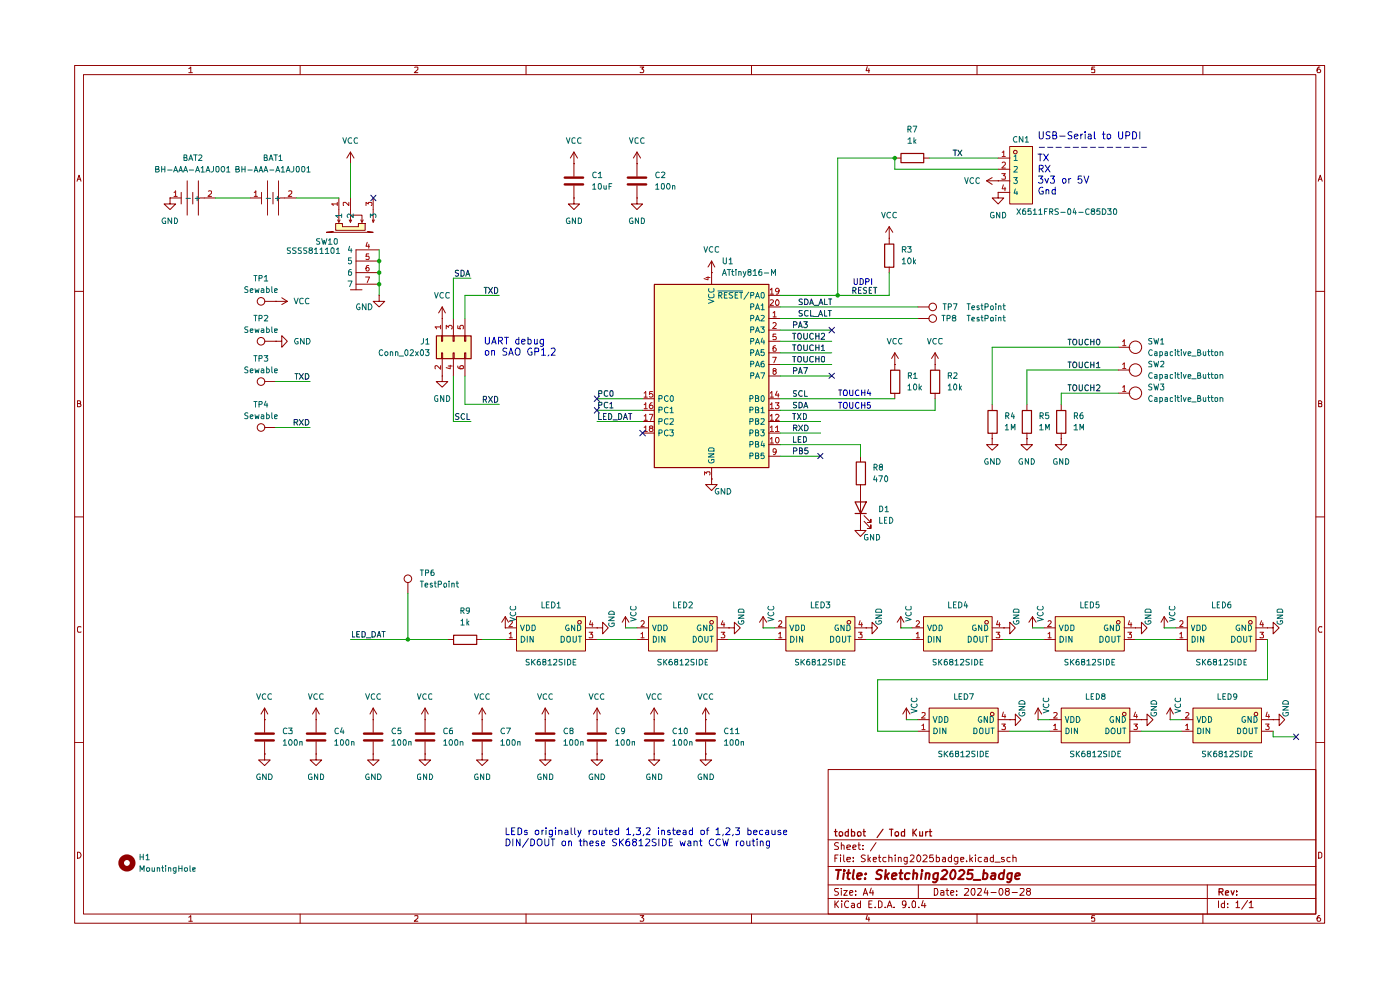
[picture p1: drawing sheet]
<svg xmlns="http://www.w3.org/2000/svg" width="297mm" height="210mm" viewBox="0 0 297 210" stroke-linecap="round" stroke-linejoin="round" font-family="sans-serif">
<g fill="none" stroke="#910000" stroke-width=".21">
<path d="M15.8 13.9h265.2v181.9h-265.2zM17.7 15.8h261.4v178.1h-261.4zM40 14.6l.5-.4v1.2M40 15.4h.8M63.7 13.9v1.9M88 14.3l.6-.1v.5l-.7 .7h.7M111.6 13.9v1.9M135.8 14.2h.8l-.5 .4 .5 .3-.1 .4h-.7M159.4 13.9v1.9M184 14.1l-.3 .9h.8M184.3 14.6v.8M207.3 13.9v1.9"/>
<path d="M232.2 14.2h-.6v.6l.1-.2h.4l.1 .2v.5h-.6M255.2 13.9v1.9M280 14.2a.55 .55 0 0 0-.6 .5l.2 .7h.4l.2-.2v-.3l-.3-.3h-.2l-.3 .3M16.3 38.4l.5-1.2 .4 1.2M16.5 38h.6M279.7 38.4l.4-1.2 .4 1.2M279.7 38h.6M15.8 61.8h1.9M279.1 61.8h1.9M16.4 85.6h.6v-.5l-.6-.1v1.3h.5l.3-.4-.3-.3M279.7 85.6h.5l.2-.3-.2-.3h-.5v1.3h.5l.2-.1v-.4l-.2-.2M15.8 109.6h1.9"/>
<path d="M279.1 109.6h1.9M17.2 133l-.6-.1-.2 .3v.7l.2 .2 .6-.1M280.4 133l-.5-.1-.2 .5 .2 .7 .5-.1M15.8 157.5h1.9M279.1 157.5h1.9M175.7 163.2h103.4v30.7h-103.4zM175.7 178.1h103.4M177.9 178.8l-.6-.1-.3 .4 .1 .2a.56 .56 0 0 1 .6 .3 .56 .56 0 0 1 0 .6h-.7M178.5 179.4l.1-.2 .5 .2v.8M178.5 178.7v1.5M179.7 179.7l.7-.1-.1-.3-.4-.1-.2 .2v.8h.6M180.9 179.7l.7-.1-.2-.4h-.3l-.2 .2v.6l.1 .2h.5"/>
<path d="M182 179.2h.5M182.2 178.7v1.3l.1 .2h.2M183.1 179.3v.1M185.8 178.7l-1.1 1.8M16.4 180.8a.65 .65 0 0 1 .8 .6 .65 .65 0 0 1-.8 .6zM40 194.6l.5-.4v1.2M40 195.4h.8M63.7 193.9v1.9M88 194.3l.6-.1v.5l-.7 .7h.7M111.6 193.9v1.9M135.8 194.2h.8l-.5 .5 .5 .2-.1 .4h-.7M159.4 193.9v1.9"/>
<path d="M175.7 190.6h103.4M175.7 187.7h103.4M175.7 183.8h103.4M177.1 191.1v1.4M177.1 182h.4M177.3 191.8l.6 .7M177.8 181.4h-.7v1.4M177.9 188.5l-.8 .1v.4l.6 .2 .2 .4-.4 .3-.5-.1M177.9 191.1l-.8 .8M178.3 181.4v.1M178.3 181.9v.9M178.5 188.5v.1"/>
<path d="M178.5 188.9v1M178.6 191.1v.2M178.6 191.6v.9M179 188.9h.7l-.7 1h.7M179 181.4v1.1l.2 .3M179.7 182.3l.7-.1-.1-.3h-.6v.1v.7h.6M180 191.3v-.1a.7 .7 0 0 0-.9 .5 .7 .7 0 0 0 .6 .8l.3-.1M180.3 189.4l.6-.2-.1-.3-.5 .1v.7l.1 .2 .4-.1M180.7 191.7l.4-.1 .2 .2v.7M181 182.6v.2M181 181.9v.1M181.3 191.9l-.7 .3 .2 .3 .5-.1"/>
<path d="M181.5 189.7v.2M181.5 189v.1M182.5 191.7a.45 .45 0 0 0-.6 .2l.1 .5h.5M182.5 191.1v1.4M183.1 180.1v.1M183.1 189.9l.5-1.4 .5 1.4M183.2 189.5h.8M183.6 181.4h-.6l-.3 .2 .3 .4 .5 .2 .1 .3a.6 .6 0 0 1-.9 .2M184 194.1l-.3 .9h.8M184.2 181.4v1.4M184.3 194.6v.8M184.3 191.8h.5"/>
<path d="M184.3 182.2l.4 .6M184.7 181.9l-.5 .5M184.8 188.4l-.3 1h.8M185 191.1h-.7v1.4h.7M185.2 188.9v1M185.3 182.3l.6-.1-.1-.3h-.5v.1v.7h.5M185.7 192.4v.1M186.4 191.1h.3l.4 .3v.8l-.4 .3h-.3zM186.4 181.9h.5M186.5 181.4v1.1l.4 .3M187.8 192.4v.1M188 181.9h-.5l-.2 .2v.4l.2 .3 .5-.1"/>
<path d="M188.2 192.5l.5-1.4 .5 1.4M188.4 192.1h.7M188.6 182l.5-.1 .1 .9M188.6 181.4v1.4M189.7 192.4v.1M189.9 181.4v.1M189.9 181.9v.9M190.6 182l.5-.1 .1 .9M190.6 181.9v.9M192.2 191.8l-.3 .2-.5-.1v-.6l.3-.2 .4 .1a1.05 1.05 0 0 1-.3 1.3h-.3M192.4 182.7a.45 .45 0 0 1-.6-.2l.1-.5 .5-.1v1.2l-.2 .2-.3-.1M192.9 192.4v.1"/>
<path d="M193.1 181.5l.2-.1h.5l.1 .6-.9 .8h.9M193.5 191.3l.4-.2 .3 .2-.1 1.1h-.6zM194.7 181.4h.1a.75 .75 0 0 1 .6 .7 .75 .75 0 0 1-.6 .7 1.01 1.01 0 0 1-.1-1.4zM194.8 187.7v2.9M194.9 192.4v.1M195.8 191l-.3 1.1h.9M195.8 181.5l.2-.1h.4l.3 .4-.9 1h.9M196.2 191.6v.9M198 181.4h-.7l-.1 .6 .6-.1 .2 .3v.3l-.2 .3-.6-.2M198.2 188.5h.5a.83 .83 0 0 1 .2 .9 .83 .83 0 0 1-.7 .5zM198.6 181.9h.6l.1 .2-.1 .6h-.6M198.6 181.4v1.4"/>
<path d="M199.6 189h.6v.9M200 181.9h.5l.1 .9M200.2 189.2l-.6 .2v.4h.6M200.6 182.2h-.5l-.2 .3 .2 .3 .5-.1M200.7 188.9h.6M200.9 188.5v1.2l.4 .2M201.7 189.4l.7-.2-.1-.2-.5-.1-.1 .2 .1 .7h.5M201.8 181.9h-.5l-.1 .2v.4l.2 .3 .4-.1M201.8 181.4v1.4M202.9 189.7v.2M202.9 189v.1M203.2 182.7a.52 .52 0 0 1-.8-.2l.2-.6h.6l-.1 1.2-.2 .2-.4-.1"/>
<path d="M203.8 182.3l.7-.1-.1-.3h-.5l-.1 .1 .1 .7h.5M204.6 188.6l.7-.1 .2 .3-.9 1.1h.9M205.1 182.6v.2M205.7 181.4v1.4M205.9 182.2l.4 .6M206.2 188.6l.5-.1a1.1 1.1 0 0 1-.2 1.4l-.3-.2-.2-.4zM206.3 181.9l-.6 .5M206.9 181.4v.1M206.9 181.9v.9M207.3 193.9v1.9M207.4 188.6l.7-.1 .1 .3-.8 1.1h.8M208.2 181.9h-.5l-.2 .2v.4l.3 .3 .4-.1"/>
<path d="M208.9 181.9h.5l.1 .9M209.1 188.4l-.3 1h.8M209.5 182.2h-.5l-.2 .3 .2 .3 .5-.1M209.5 188.9v1M210.2 189.3h1.1M210.7 181.9h-.5l-.1 .2v.4l.2 .3 .4-.1M210.7 181.4v1.4M211.1 182.9h1.1M212.1 188.5a.75 .75 0 0 1 .8 .6 .75 .75 0 0 1-.5 .8 .89 .89 0 0 1-.3-1.4zM213 181.9h-.5l-.1 .1 .6 .4v.3h-.6M213.5 189.1l-.2-.3 .1-.2 .6-.1 .1 .3-.2 .3h-.5a.52 .52 0 0 0 .1 .8h.4a.46 .46 0 0 0 .3-.4 .46 .46 0 0 0-.3-.4M214.3 181.9h-.5l-.2 .2v.4l.3 .3 .4-.1"/>
<path d="M214.7 189.3h1.1M214.9 182l.6-.1 .1 .9M214.9 181.4v1.4M216.4 188.6l.7-.1 .2 .3-1 1.1h1M218.1 189.1l-.3-.3 .1-.3 .6 .1 .1 .2-.2 .3a.46 .46 0 0 0-.7 .4 .46 .46 0 0 0 .7 .4 .46 .46 0 0 0 .2-.4 .46 .46 0 0 0-.2-.4M232.2 194.2h-.6v.6l.1-.1h.4l.1 .1v.5h-.6M255.2 193.9v1.9M256.1 187.7v6.2M258.5 191.1v1.4M259.8 191.7l-.5-.1-.2 .3 .1 .5h.6M259.8 191.1v1.4M260.4 192.4v.1"/>
<path d="M260.4 191.7v.1M262.2 191.5l.4-.4v1.4M262.2 192.5h.8M264.7 191l-1.3 1.9M265 191.5l.3-.2 .1-.2v1.4M265 192.5h.9M279.7 180.8h.4l.3 .3v.6l-.3 .3h-.4zM280 194.2a.55 .55 0 0 0-.6 .5l.2 .7h.4l.2-.2v-.3l-.3-.2h-.2l-.3 .2"/>
</g>
<g fill="none" stroke="#910000" stroke-width=".25">
<path d="M177 176.4h.6M177.3 175.9v1.3v.1h.3M178.1 176.5a.45 .45 0 0 1 .7 .2l-.2 .6h-.5zM180 175.9v1.4h-.5l-.2-.6 .2-.3 .5 .1M180.6 175.9v1.4h.6l.1-.7-.2-.2-.5 .1M182 176.5a.45 .45 0 0 1 .7 .2l-.1 .6h-.6zM183.1 176.4h.5M183.3 175.9v1.3v.1h.3M187.3 175.9l-1.2 1.8M188.7 175.9h.7M189.1 175.9v1.4M189.9 176.7a.45 .45 0 0 1 .6-.2v.8h-.5z"/>
<path d="M191.9 175.9v1.4h-.6l-.1-.7 .3-.2 .4 .1M193.7 175.9v1.4M193.8 176.6l.6 .7M194.4 175.9l-.7 .8M195.1 176.4v.9h.6M195.7 176.4v.9M196.4 176.4v.9M196.8 176.4l-.4 .3M197.1 176.4h.6M197.3 175.9v1.4h.4M258.6 189.2h.7l.2-.3-.1-.3-.8-.1v1.4M259 189.2l.5 .7"/>
<path d="M260 189.4l.6-.1-.1-.4-.4 .1-.1 .7 .1 .2h.5M261.2 188.9l.3 1 .3-1M262.3 189.8v.1M262.3 189v.2"/>
</g>
<g fill="none" stroke="#910000" stroke-width=".42">
<path d="M177.3 184.5h1.1M177.9 184.5l-.2 2M179 185.2l-.1 1.3M179.1 184.5v.3M179.6 185.2h.8M180 184.5l-.2 1.7 .4 .3M181.1 184.5l-.2 1.7 .2 .3M181.8 185.9l1-.3v-.3a.6 .6 0 0 0-.9 .2v.9h.7M183.5 186.3v.2M183.7 185.3l.1 .1-.2 .1 .1-.2-.1 .2M187.2 184.7l-.8-.2-.4 .5 .1 .3 .7 .3 .2 .4-.4 .5-.8-.1M187.9 184.5l-.1 2"/>
<path d="M188 185.7l.4 .8M188.6 185.2l-.8 .8M189.3 185.9l.9-.3-.1-.3a.6 .6 0 0 0-.8 .2v.9h.7M190.8 185.2h.7M191.1 184.5l-.1 1.9 .4 .1M193 185.3a.72 .72 0 0 0-1 .2l.1 .9h.7M193.8 185.4v-.1a.48 .48 0 0 1 .8 .2l-.2 1M193.8 184.5l-.1 2M195.5 185.2l-.1 1.3M195.6 184.5v.3M196.4 185.4l.3-.2 .4 .1v1.2M196.5 185.2l-.2 1.3"/>
<path d="M199 185.2l-.2 1.5a.62 .62 0 0 1-.9 .4M199 185.3a.72 .72 0 0 0-1 .2l.1 .9h.7M199.9 184.8l.3-.3h.4l.4 .6-1.4 1.4h1.2M202.1 184.5l.5 .2 .1 .6-.1 .8-.5 .4-.3-.1a1.29 1.29 0 0 1 .3-1.9zM203.5 184.8l.3-.3h.5l.3 .6-1.4 1.4h1.2M206.4 184.5h-1l-.1 1 .2-.2 .7 .1 .1 .7-.4 .4h-.5l-.3-.2M206.5 186.6h1.5M208.7 185.3l.5-.1 .2 .2v.7l-.3 .4-.6-.1M208.7 184.5l-.2 2M210.4 185.3h.7l-.1 1.2M211.1 185.6a.85 .85 0 0 0-.9 .5l.2 .4 .6-.1M212.9 185.3a.65 .65 0 0 0-.9 .2l-.1 .6 .1 .3h.8"/>
<path d="M213.1 184.5l-.3 2M214.7 185.2l-.2 1.5-.4 .5-.4-.1M214.7 185.3l-.5-.1-.5 .3v.8l.3 .2 .5-.1M215.4 185.9l1-.3-.1-.3a.6 .6 0 0 0-.9 .2v.9h.8"/>
</g>
<g fill="#ffb">
<path d="M138.8 60.3h24.3v38.8h-24.3z"/>
<path d="M137.6 130.8h14.5v7.3h-14.5z"/>
<path d="M214.2 31.1h4.8v12.2h-4.8z"/>
<path d="M195.9 130.8h14.6v7.3h-14.6z"/>
<path d="M166.7 130.8h14.7v7.3h-14.7z"/>
<path d="M71.2 47.4h1.4v.7h3.4v-.7h1.5v1.5h-6.3z"/>
<path d="M197.1 150.2h14.7v7.4h-14.7z"/>
<path d="M251.9 130.8h14.5v7.3h-14.5z"/>
<path d="M253.1 150.2h14.5v7.4h-14.5z"/>
<path d="M223.9 130.8h14.6v7.3h-14.6z"/>
<path d="M225.1 150.2h14.6v7.4h-14.6z"/>
<path d="M92.5 71.2h7.4v4.8h-7.4z"/>
<path d="M109.6 130.8h14.6v7.3h-14.6z"/>
</g>
<g fill="none" stroke="#910000" stroke-width=".21">
<path d="M39.7 38.4v7.2M42.1 38.4v7.2M56.7 38.4v7.2M59.1 38.4v7.2M74.3 34.7h.1M74.3 32.3v2.4M74.3 32.3l-.7 1.2M74.3 32.3l.8 1.2M121.8 34.7h.1M121.8 32.3l-.8 1.2M121.8 32.3l.7 1.2M121.8 32.3v5.1"/>
<path d="M121.8 39.4v2.6M135.1 34.7h.1M135.1 32.3l-.7 1.2M135.1 32.3l.8 1.2M135.1 32.3v5.1M135.1 39.4v2.6M189.8 33.5h1.3M195.9 33.5h1.2M209.3 38.4h4.9M209.3 38.4l1.2 .7M210.5 37.7l-1.2 .7M211.8 38.4h.1"/>
<path d="M211.8 33.5h2.4M211.8 35.9h2.4M214.2 31.1h4.8v12.2h-4.8zM36.1 42v1.3h-1.3l1.3 1.2 1.2-1.2h-1.2M36.1 42h.1M36.1 42h2.3M38.4 40.8v2.5M40.9 40.8v2.5M42.3 42h3.4M53.1 42h2.4M55.5 40.8v2.5M57.9 40.8v2.5"/>
<path d="M59.4 42h3.4M70.7 49.1l-1.4 .2h9.9l-1.2-.2M71.2 47.4h1.4v.7h3.4v-.7h1.5v1.5h-6.3zM71.6 46.7l.3 .5 .2-.5M71.9 42v4.9M74.1 46.7l.2 .5 .3-.5M74.3 45.6h2.5v1.3M74.3 42v4.9M75.5 55.4h4.9M75.5 57.8h4.9M76.5 46.7l.3 .5 .2-.5M79 46.7l.2 .5 .2-.5"/>
<path d="M79.2 42v4.9M80.4 53h-4.9v8.5M121.8 42v1.3h1.1l-1.1 1.2-1.2-1.2h1.2M121.8 42h.1M135.1 42v1.3h1.2l-1.2 1.2-1.2-1.2h1.2M135.1 42h.1M151 57.8h.1M151 55.4v4.9M151 55.4l-.8 1.2M151 55.4l.6 1.2M188.6 50.5h.1M188.6 48.1l-.7 1.2"/>
<path d="M188.6 48.1l.8 1.2M188.6 48.1v3.6M188.6 56.6v1.2M211.8 40.8v1.2h1.1l-1.1 1.3-1.3-1.3h1.3M211.8 40.8h.1M211.8 40.8h2.4M56.1 72.4h2.4M56.1 63.9h4.9M58.5 63.9h.1M58.5 72.4h1.3v-1.2l1.2 1.2-1.2 1.3v-1.3M58.5 72.4h.1M59.8 63.2l1.2 .7"/>
<path d="M61 63.9l-1.2 .7M74.3 61.5h2.5M75.5 60.3h4.9M80.4 62.7v1.2h-1.2l1.2 1.2 1.2-1.2h-1.2M80.4 62.7h.1M93.6 71.2h.3v1.2h-.3zM93.6 74.8h.3v1.2h-.3zM93.8 67.6h.1M93.8 79.8v1.1h1.2l-1.2 1.2-1.3-1.2h1.3M93.8 79.8h.1M93.8 65.1l-.7 1.3M93.8 65.1l.7 1.3"/>
<path d="M93.8 65.1v6.1M93.8 76v3.8M96.1 71.2h.3v1.2h-.3zM96.1 74.8h.3v1.2h-.3zM96.2 67.6v3.6M96.2 76v3.8M98.6 71.2h.2v1.2h-.2zM98.6 74.8h.2v1.2h-.2zM98.6 67.6v3.6M98.6 76v3.8M163.1 62.7h2.4M163.1 65.1h2.4"/>
<path d="M163.1 67.6h2.4M163.1 70h2.4M163.1 72.4h2.4M163.1 74.8h2.4M163.1 77.3h2.4M163.1 79.8h2.4M189.8 77.3h.1M189.8 74.8l-.7 1.2M189.8 74.8l.8 1.2M189.8 74.8v3.7M194.7 65.1h2.4M194.7 67.6h2.4"/>
<path d="M198.4 77.3h.1M198.4 74.8v3.7M198.4 74.8l-.8 1.2M198.4 74.8l.7 1.2M237.2 78.5h2.5M237.2 73.7h2.5M56.1 80.9h2.4M56.1 90.7h2.4M136.3 84.6h2.5M136.3 87h2.5M136.3 89.4h2.5M136.3 91.9h2.5"/>
<path d="M151 99.1v2.5M163.1 84.6h2.4M163.1 87h2.4M163.1 89.4h2.4M163.1 91.9h2.4M163.1 94.3h2.4M163.1 96.8h2.4M182.5 96.8v1.2M189.8 83.4v1.2M198.4 83.4v1.2M210.5 93.1v1.2h1.3l-1.3 1.2-1.2-1.2h1.2M210.5 93.1h.1"/>
<path d="M210.5 85.8v1.2M210.5 91.9v1.2M217.8 93.1v1.2h1.2l-1.2 1.2-1.2-1.2h1.2M217.8 93.1h.1M217.8 85.8v1.2M217.8 91.9v1.2M225.1 93.1v1.2h1.2l-1.2 1.2-1.2-1.2h1.2M225.1 93.1h.1M225.1 85.8v1.2M225.1 91.9v1.2M237.2 83.4h2.5M151 101.6v1.2h1.1l-1.1 1.3-1.3-1.3h1.3"/>
<path d="M151 101.6h.1M182.5 111.3v1.2h1.2l-1.2 1.3-1.1-1.3h1.1M182.5 111.3h.1M182.5 102.8v8.5M183.3 110.6l1.4 1.5v-.8v.8h-.7M183.3 109.4l1.4 1.4v-.6v.6h-.7M86.5 123.5v2.4M95 135.6h1.2M101.1 135.6h1.2M107.2 133.2h.1M107.2 133.2h2.4M107.2 135.6h2.4"/>
<path d="M107.2 130.8l-.8 1.2M107.2 130.8l.7 1.2M107.2 130.8v2.4M109.6 130.8h14.6v7.3h-14.6zM124.2 133.2h2.5M124.2 135.6h2.5M126.7 133.2h1.1v-1.2l1.2 1.2-1.2 1.3v-1.3M126.7 133.2h.1M132.7 133.2h.1M132.7 130.8l-.7 1.2M132.7 130.8l.7 1.2M132.7 130.8v2.4"/>
<path d="M135.1 133.2h2.5M135.1 135.6h2.5M137.6 130.8h14.5v7.3h-14.5zM152.1 133.2h2.5M152.1 135.6h2.5M154.6 133.2h1.2v-1.2l1.3 1.2-1.3 1.3v-1.3M154.6 133.2h.1M161.9 133.2h.1M161.9 130.8l-.8 1.2M161.9 130.8l.7 1.2M161.9 130.8v2.4M164.3 133.2h2.4"/>
<path d="M164.3 135.6h2.4M166.7 130.8h14.7v7.3h-14.7zM181.4 133.2h2.3M181.4 135.6h2.3M183.7 133.2h1.3v-1.2l1.2 1.2-1.2 1.3v-1.3M183.7 133.2h.1M191.1 133.2h.1M191.1 130.8l-.8 1.2M191.1 130.8l.7 1.2M191.1 130.8v2.4M193.5 133.2h2.4M193.5 135.6h2.4"/>
<path d="M195.9 130.8h14.6v7.3h-14.6zM210.5 133.2h2.4M210.5 135.6h2.4M212.9 133.2h1.3v-1.2l1.2 1.2-1.2 1.3v-1.3M212.9 133.2h.1M219 133.2h.1M219 130.8l-.7 1.2M219 130.8l.8 1.2M219 130.8v2.4M221.5 133.2h2.4M221.5 135.6h2.4M223.9 130.8h14.6v7.3h-14.6z"/>
<path d="M238.5 133.2h2.4M238.5 135.6h2.4M240.9 133.2h1.2v-1.2l1.2 1.2-1.2 1.3v-1.3M240.9 133.2h.1M247 133.2h.1M247 130.8l-.7 1.2M247 130.8l.7 1.2M247 130.8v2.4M249.4 133.2h2.5M249.4 135.6h2.5M251.9 130.8h14.5v7.3h-14.5zM266.4 133.2h2.5"/>
<path d="M266.4 135.6h2.5M268.9 133.2h1.2v-1.2l1.3 1.2-1.3 1.3v-1.3M268.9 133.2h.1M56.1 159.9v1.3h1.2l-1.2 1.2-1.2-1.2h1.2M56.1 159.9h.1M56.1 152.7h.1M56.1 150.2v5.2M56.1 157.3v2.6M56.1 150.2l-.7 1.3M56.1 150.2l.7 1.3M67.1 159.9v1.3h1.1l-1.1 1.2-1.3-1.2h1.3M67.1 159.9h.1"/>
<path d="M67.1 152.7h.1M67.1 150.2l-.8 1.3M67.1 150.2l.6 1.3M67.1 150.2v5.2M67.1 157.3v2.6M79.2 152.7h.1M79.2 159.9v1.3h1.2l-1.2 1.2-1.2-1.2h1.2M79.2 159.9h.1M79.2 150.2v5.2M79.2 157.3v2.6M79.2 150.2l-.7 1.3M79.2 150.2l.7 1.3"/>
<path d="M90.2 159.9v1.3h1.2l-1.2 1.2-1.3-1.2h1.3M90.2 159.9h.1M90.2 152.7h.1M90.2 150.2v5.2M90.2 157.3v2.6M90.2 150.2l-.8 1.3M90.2 150.2l.6 1.3M102.3 159.9v1.3h1.2l-1.2 1.2-1.2-1.2h1.2M102.3 159.9h.1M102.3 152.7h.1M102.3 150.2v5.2M102.3 157.3v2.6"/>
<path d="M102.3 150.2l-.7 1.3M102.3 150.2l.7 1.3M115.7 159.9v1.3h1.2l-1.2 1.2-1.2-1.2h1.2M115.7 159.9h.1M115.7 152.7h.1M115.7 150.2v5.2M115.7 157.3v2.6M115.7 150.2l-.7 1.3M115.7 150.2l.7 1.3M126.7 152.7h.1M126.7 159.9v1.3h1.1l-1.1 1.2-1.3-1.2h1.3M126.7 159.9h.1"/>
<path d="M126.7 150.2v5.2M126.7 157.3v2.6M126.7 150.2l-.8 1.3M126.7 150.2l.6 1.3M138.8 159.9v1.3h1.2l-1.2 1.2-1.2-1.2h1.2M138.8 159.9h.1M138.8 152.7h.1M138.8 150.2v5.2M138.8 157.3v2.6M138.8 150.2l-.8 1.3M138.8 150.2l.7 1.3M149.7 159.9v1.3h1.3l-1.3 1.2-1.2-1.2h1.2"/>
<path d="M149.7 159.9h.1M149.7 152.7h.1M149.7 150.2v5.2M149.7 157.3v2.6M149.7 150.2l-.7 1.3M149.7 150.2l.8 1.3M192.3 152.7h.1M192.3 150.2l-.8 1.3M192.3 150.2l.7 1.3M192.3 150.2v2.5M194.7 152.7h2.4M194.7 155.1h2.4"/>
<path d="M197.1 150.2h14.7v7.4h-14.7zM211.8 152.7h2.4M211.8 155.1h2.4M214.2 152.7h1.2v-1.2l1.2 1.2-1.2 1.2v-1.2M214.2 152.7h.1M220.2 152.7h.1M220.2 150.2l-.7 1.3M220.2 150.2l.8 1.3M220.2 150.2v2.5M222.7 152.7h2.4M222.7 155.1h2.4M225.1 150.2h14.6v7.4h-14.6z"/>
<path d="M239.7 152.7h2.4M239.7 155.1h2.4M242.1 152.7h1.2v-1.2l1.3 1.2-1.3 1.2v-1.2M242.1 152.7h.1M248.2 152.7h.1M248.2 150.2l-.7 1.3M248.2 150.2l.7 1.3M248.2 150.2v2.5M250.6 152.7h2.5M250.6 155.1h2.5M253.1 150.2h14.5v7.4h-14.5zM267.6 152.7h2.5"/>
<path d="M267.6 155.1h2.5M270.1 152.7h1.3v-1.2l1.1 1.2-1.1 1.2v-1.2M270.1 152.7h.1"/>
<circle cx="215.4" cy="32.3" r=".38"/>
<circle cx="55.4" cy="63.9" r=".8"/>
<circle cx="55.4" cy="72.4" r=".8"/>
<circle cx="197.9" cy="65.1" r=".8"/>
<circle cx="197.9" cy="67.6" r=".8"/>
<circle cx="240.9" cy="78.5" r="1.31"/>
<circle cx="240.9" cy="73.7" r="1.31"/>
<circle cx="55.4" cy="80.9" r=".8"/>
<circle cx="55.4" cy="90.7" r=".8"/>
<circle cx="240.9" cy="83.4" r="1.31"/>
<circle cx="86.5" cy="122.8" r=".8"/>
<circle cx="122.9" cy="132" r=".38"/>
<circle cx="151" cy="132" r=".38"/>
<circle cx="180.1" cy="132" r=".38"/>
<circle cx="209.3" cy="132" r=".38"/>
<circle cx="237.2" cy="132" r=".38"/>
<circle cx="265.3" cy="132" r=".38"/>
<circle cx="210.5" cy="151.5" r=".38"/>
<circle cx="238.5" cy="151.5" r=".38"/>
<circle cx="266.4" cy="151.5" r=".38"/>
</g>
<g fill="none" stroke="#910000" stroke-width=".51">
<path d="M119.8 37.7h3.9M119.8 39.1h3.9M133.2 37.7h3.9M133.2 39.1h3.9M54.2 155.6h3.9M54.2 157.1h3.9M65.1 155.6h3.9M65.1 157.1h3.9M77.2 155.6h3.9M77.2 157.1h3.9M88.2 155.6h3.9M88.2 157.1h3.9"/>
<path d="M100.3 155.6h3.9M100.3 157.1h3.9M113.7 155.6h3.9M113.7 157.1h3.9M124.7 155.6h3.8M124.7 157.1h3.8M136.8 155.6h3.9M136.8 157.1h3.9M147.7 155.6h3.9M147.7 157.1h3.9"/>
</g>
<g fill="none" stroke="#0f0f0f" stroke-width=".21">
<path d="M202.2 31.8h.7M202.6 31.8v1.2M203.2 31.8l.8 1.2M204 31.8l-.8 1.2M97.3 57.4l-.4-.1-.3 .2v.3l.6 .2 .1 .2-.1 .3h-.6M97.8 57.3h.3l.4 .4v.6l-.4 .3h-.3zM98.8 58.6l.4-1.3 .5 1.3M99 58.2h.6M62.6 79.2h.6M62.9 79.2v1.2M63.5 79.2l.8 1.2M64.3 79.2l-.8 1.2"/>
<path d="M64.8 79.2h.5a.66 .66 0 0 1 .2 .8 .66 .66 0 0 1-.7 .4zM102.7 61h.7M103 61v1.2M103.6 61l.9 1.2M104.5 61l-.9 1.2M104.9 61h.3l.4 .3v.6l-.4 .3h-.3zM168.1 75.6h.7M168.1 73.2h.7M168.1 70.7h.7M168.3 78.7l.7-.1 .1-.4-.3-.2h-.5v1.2M168.3 68.9l.7-.1 .1-.3-.3-.3h-.5v1.3M168.5 70.7v1.3"/>
<path d="M168.5 73.2v1.1M168.5 75.6v1.2M169.3 75.8l.1-.2h.4a.86 .86 0 0 1 0 1.2l-.5-.2zM169.3 73.3l.5-.1a.86 .86 0 0 1 0 1.1h-.4l-.1-.1zM169.3 70.9l.5-.2a.86 .86 0 0 1 0 1.3h-.3l-.2-.3zM169.4 79.2l.4-1.2 .4 1.2M169.4 69.5l.4-1.3 .4 1.3M169.5 78.9h.6M169.5 69.2h.6M170.2 65.9h-.6a.47 .47 0 0 0 0 .5 .47 .47 0 0 0 .5 .1l.1 .5h-.7M170.2 63.5l-.4-.1-.3 .3 .1 .2 .6 .3v.3l-.7 .1M170.5 78h.8l-.5 1.2"/>
<path d="M170.5 75.6v.9l.3 .3h.2l.3-.3v-.9M170.5 73.2v1l.2 .1h.4l.2-.1v-1M170.5 70.7v1l.3 .3h.2l.3-.3v-1M170.5 68.2h.8l-.4 .6h.3l.1 .5-.3 .2h-.3l-.2-.2M170.7 63.4a.66 .66 0 0 1 .7 .4 .66 .66 0 0 1-.2 .8h-.5zM171.5 66l-.6-.1-.2 .2v.7a.52 .52 0 0 0 .8 .2M171.8 64.6l.3-1.2 .5 1.2M171.9 64.3h.6M172 65.9v1.2h.6M172.6 75.7l-.6-.1-.2 .3v.6a.52 .52 0 0 0 .8 .2M172.6 73.2h-.1a.45 .45 0 0 0-.7 .2v.7l.2 .2h.6M172.6 70.9l-.3-.2-.4 .2v.8a.37 .37 0 0 0 .3 .3 .37 .37 0 0 0 .4-.2"/>
<path d="M172.6 67.1h1M172.7 64.8h1M173.1 70.7v1.3M173.1 73.2v1.1M173.1 75.6v1.2M173.1 76.1h.6M173.1 73.7h.6M173.1 71.3h.6M173.7 67.1l.4-1.2 .4 1.2M173.7 64.6l.5-1.2 .4 1.2M173.7 70.7v1.3M173.7 73.2v1.1"/>
<path d="M173.7 75.6v1.2M173.8 66.7h.5M173.8 64.3h.6M174.2 73.5l.4-.3v1.1M174.2 70.9l.2-.2h.4l.1 .2v.3l-.7 .8h.7M174.2 74.3h.7M174.4 75.6h.4l.1 .2v.7a.35 .35 0 0 1-.4 .3 .35 .35 0 0 1-.3-.4zM174.9 65.9v1.2h.5M174.9 63.4v1.2h.6M175.7 65.9h.7M175.8 63.4h.6M176 65.9v1.2"/>
<path d="M176.1 63.4v1.2M180.9 61.6h.5l.2-.4-.2-.2h-.5v1.2M181.2 61.6l.4 .6M182.1 61.6h.4M182.7 61h-.6v1.2h.6M183.8 61h-.4l-.3 .2 .1 .3 .6 .2v.4l-.2 .1-.5-.1M184.4 61.6h.3M184.9 61h-.5v1.2h.5M185.3 61h.7M185.7 61v1.2M226.6 76.8h.6M226.6 72h.6"/>
<path d="M226.9 72v1.2M226.9 76.8v1.2M227.8 72h.4a.74 .74 0 0 1 .1 1l-.5 .2a.86 .86 0 0 1 0-1.2zM227.8 76.8l.5 .2a.74 .74 0 0 1-.1 1h-.4a.86 .86 0 0 1 0-1.2zM228.9 76.8l.1 1.2h.5l.1-.2v-1M228.9 72v1.1l.2 .1 .4-.1 .1-.2v-.9M230.9 76.9l-.3-.1a.67 .67 0 0 0-.5 .5 .67 .67 0 0 0 .3 .7l.5-.1M230.9 72.1l-.5-.1a.67 .67 0 0 0-.3 .6 .67 .67 0 0 0 .5 .6l.3-.1M231.4 72v1.2M231.4 76.8v1.2M231.4 77.4h.7M231.4 72.5h.7"/>
<path d="M232.1 72v1.2M232.1 76.8v1.2M232.6 77.1l.4-.3v1.2M232.6 78h.7M232.8 72a.61 .61 0 0 1 .6 .4 .61 .61 0 0 1-.4 .8 .75 .75 0 0 1-.2-1.2zM62.4 89.6l.7-.1 .1-.3-.2-.2h-.6v1.2M62.7 89.6l.5 .6M63.5 89l.8 1.2M64.3 89l-.8 1.2M64.8 89h.5a.66 .66 0 0 1 .2 .8 .66 .66 0 0 1-.7 .4zM97.4 87.8l-.5-.1-.3 .3 .1 .2 .5 .2 .2 .3-.3 .3-.5-.1M98.6 87.9l-.3-.2a.65 .65 0 0 0-.5 .7 .65 .65 0 0 0 .5 .6l.3-.2"/>
<path d="M99.1 87.7v1.3h.6M102.5 84.8h.5l.2-.2v-.4l-.2-.1h-.5v1.2M102.9 84.8l.3 .5M103.6 84.1l.9 1.2M104.5 84.1l-.9 1.2M104.9 84.1h.3l.4 .3v.6l-.4 .3h-.3zM127 85.9h.7v-.5l-.7-.1v1.2M127 87.7v1.3h.6M127 83.5h.6l.1-.5-.7-.1v1.2M128 88.3h.4M128.6 87.7h-.6v1.3h.6M128.9 85.4l-.5-.1-.2 .3 .1 .8 .3 .1 .3-.1"/>
<path d="M128.9 83l-.5-.1-.2 .2v.7a.55 .55 0 0 0 .7 .2M129.1 87.7a.64 .64 0 0 1 .7 .7 .64 .64 0 0 1-.7 .6zM129.4 85.7l.3-.4v1.2M129.4 86.5h.6M129.5 83h.5v.8a.35 .35 0 0 1-.4 .3 .35 .35 0 0 1-.2-.4zM130 89.1h1M131.2 87.7a.64 .64 0 0 1 .7 .7 .64 .64 0 0 1-.7 .6zM132.3 89l.4-1.3 .4 1.3M132.4 88.6h.5M133.4 87.7h.6M133.7 87.7v1.3M168.1 87.7h.7"/>
<path d="M168.3 92.6v1.2h.6M168.3 95.7l.7-.1 .1-.3-.3-.3h-.5v1.3M168.3 90.8h.6l.2-.2-.1-.3-.7-.1v1.2M168.5 87.7v1.3M168.7 90.8l.4 .6M169 82.9l-.7 .1v.3l.7 .4-.3 .4-.4-.1M169 85.3h-.6l-.1 .5a.57 .57 0 0 1 .6 .6h-.6M169.2 87.7l.7 1.3M169.3 93.2h.5M169.4 90.2l.9 1.2M169.5 85.3h.4l.3 .3v.6l-.4 .3h-.3zM169.6 95.6h.5l.1-.4-.6-.2v1.3h.4l.3-.5-.4-.2"/>
<path d="M169.9 92.6h-.6v1.2h.6M169.9 87.7l-.7 1.3M170.2 83l-.5-.1a.61 .61 0 0 0-.2 .8 .61 .61 0 0 0 .7 .3M170.3 90.2l-.9 1.2M170.4 92.6h.5a.66 .66 0 0 1 .2 .8 .66 .66 0 0 1-.7 .4zM170.4 87.7a.64 .64 0 0 1 .7 .7 .64 .64 0 0 1-.7 .6zM170.5 86.5l.4-1.2 .5 1.2M170.7 82.9v1.2h.6M170.7 90.2a.66 .66 0 0 1 .7 .4 .66 .66 0 0 1-.2 .8h-.5zM170.7 86.2h.6M171.4 95h-.6l-.1 .6h.7l.1 .4-.3 .3h-.3l-.2-.2M226.6 81.6h.6"/>
<path d="M226.9 81.6v1.3M227.8 81.6l.4 .1a.74 .74 0 0 1 .1 1l-.5 .2a.86 .86 0 0 1 0-1.3zM228.9 81.6v1.1l.2 .2 .4-.1 .1-.2v-1M230.9 81.8l-.3-.2a.65 .65 0 0 0-.5 .7 .65 .65 0 0 0 .5 .6l.3-.2M231.4 81.6v1.3M231.4 82.2h.7M232.1 81.6v1.3M232.6 81.8l.2-.2h.3l.2 .3v.3l-.7 .7h.7M74.8 133.9v1.2h.5M75.7 134.5h.4M76.3 133.9h-.6v1.2h.6M76.8 133.9h.3l.4 .3v.7l-.2 .2h-.5z"/>
<path d="M77.7 135.3h1M78.9 133.9a.66 .66 0 0 1 .7 .4 .66 .66 0 0 1-.2 .8h-.5zM80 135.1l.4-1.2 .4 1.2M80.1 134.8h.6M81 133.9h.7M81.4 133.9v1.2"/>
</g>
<g fill="none" stroke="#910000" stroke-width=".25">
<path d="M191.1 32.6h4.9v1.9h-4.9zM187.7 51.8h1.9v4.9h-1.9zM92.6 71.2h7.4v4.9h-7.4zM138.8 60.3h24.3v38.9h-24.3zM188.9 78.5h2v4.9h-2zM197.4 78.5h1.9v4.9h-1.9zM181.7 98h1.9v4.8h-1.9zM209.6 87.1h1.9v4.8h-1.9zM216.9 87.1h1.9v4.8h-1.9zM224.2 87.1h1.9v4.8h-1.9zM181.4 106.5h2.4l-1.2 2.4zM181.4 108.9h2.4"/>
<path d="M96.2 134.7h4.9v2h-4.9z"/>
</g>
<g fill="none" stroke="#b90000" stroke-width=".21">
<path d="M212.5 36.8h.8l-.4 .5 .4 .1v.5h-.8M212.6 32.3l.3-.3v1.2M212.6 34.5l.2-.1h.3l.2 .1v.4l-.8 .7h.8M212.6 33.2h.7M212.9 39.2l-.3 .8h.8M213.2 39.7v.8M36.9 40.8l.4-.3v1.2M36.9 41.7h.7M44.2 40.6h.7v.4l-.8 .7h.8M53.9 40.8l.4-.3v1.2M53.9 41.7h.7M61.2 40.6h.7v.4l-.8 .7h.8"/>
<path d="M71.5 43.3h-1.1l.3 .3M71.5 42.9v.7M74 42.9v.7l-.7-.7-.5 .1 .1 .6M77.6 58.8h.8l-.5 1.1M77.6 43.6v-.7l.5 .4 .1-.4h.5l.2 .2v.3l-.2 .2M77.9 51.4l-.3 .8h.8M78.2 53.8h-.5l-.1 .6h.6v.6h-.6M78.2 56.3l-.4 .1-.2 .8a.35 .35 0 0 0 .4 .3 .35 .35 0 0 0 .3-.3l-.1-.4-.1-.1-.5 .3M78.2 51.8v.9M149.8 58.8h.8M150.2 58.7v.7l-.8-.3M93.5 69.3h-1.2l.3 .5"/>
<path d="M93.5 77.6v.7l-.9-.7h-.3l.1 .6M93.5 69v.8M94.7 69.8v-.8l.5 .4 .1-.4h.4l.2 .3v.3l-.1 .2M95.1 77.6h.8M95.5 77.5v.7l-.8-.2M97.1 69.1v.6l.6 .1-.2-.5 .3-.3h.3l.2 .2-.1 .6M97.1 77.6l.1 .5 .4 .1 .7-.1v-.5h-.7l-.1 .4 .3 .2M163.4 61.5l.3-.4v1.3M163.4 63.7l.4-.1 .3 .3-.8 .9h.8M163.4 62.4h.7M163.9 75.8h.8l-.5 1.2M164 66.4l.3-.4v1.2"/>
<path d="M164 68.6l.4-.2 .3 .4-.8 .9h.8M164 67.2h.7M164.2 78.7l-.2-.1 .2-.5h.2l.3 .3-.2 .3h-.3l-.2 .1v.4l.2 .2h.2l.3-.2v-.3l-.3-.2M164.5 73.3l-.5 .3v.8h.6l.1-.4-.3-.3h-.2l-.2 .3M164.6 70.9h-.6v.6l.5-.1 .2 .1v.4l-.2 .2-.5-.1M164.7 63.7l.2-.1a.84 .84 0 0 1 .2 1.2l-.4-.1a.78 .78 0 0 1 0-1zM165.3 61.6l-.3 .3-.4-.1-.1-.4 .3-.3h.2a.72 .72 0 0 1 .3 .8 .72 .72 0 0 1-.6 .5M238.2 77.3l.3-.3v1.1M238.2 72.5l.3-.4v1.2M238.2 78.1h.6M238.2 73.3h.6M136.7 83.4l.3-.3v1.1"/>
<path d="M136.7 85.9l.3-.5v1.3M136.7 88.2l.3-.3v1.3M136.7 90.7l.3-.4v1.2M136.7 84.2h.6M136.7 86.7h.6M136.7 89.2h.6M136.7 91.5h.6M137.8 87.9h.7l-.5 1.3M138 90.8l-.2-.2 .2-.3 .4 .1v.4a.48 .48 0 0 0-.5 .2 .48 .48 0 0 0 0 .5h.4l.2-.1-.1-.5-.1-.1M138.3 85.4l-.3 .2a.7 .7 0 0 0 0 1.1h.3l.2-.3-.1-.4-.4-.1-.2 .3M138.4 83.1h-.6v.6l.5-.2 .2 .2-.1 .5h-.6M163.4 83.4l.3-.3v1.1"/>
<path d="M163.4 85.9l.3-.5v1.3M163.4 88.2l.3-.3v1.3M163.4 90.7l.3-.4v1.2M163.4 93.1l.3-.3v1.2M163.4 84.2h.7M163.4 86.7h.7M163.4 89.2h.7M163.4 91.5h.7M163.4 94h.7M164.5 85.4h.8l-.5 .5 .4 .1 .1 .4-.3 .3h-.3l-.2-.2M164.5 88.1l.2-.2h.3l.3 .2-.8 1.1h.8M164.5 90.7l.4-.4v1.2"/>
<path d="M164.5 91.5h.8M164.7 92.8l.4 .1a.66 .66 0 0 1-.3 1.1 .84 .84 0 0 1-.1-1.2zM164.7 95.8l-.2 .1h-.4l-.1-.6 .4-.1 .3 .2-.2 .9-.4 .1M164.8 83l-.3 .8h.8M165.1 83.5v.7M238.2 82.1l.3-.3v1.3M238.2 83.1h.6M149.4 100.8v-.7l.5 .3v-.3h.6v.7M108 131.8l.5-.1 .2 .3-.7 .9h.7M108 134.5l.4-.4v1.2M108 135.3h.7M125 134.1h.7l-.4 .4 .4 .2v.5h-.7"/>
<path d="M125.3 131.7l-.2 .8h.7M125.6 132.1v.8M136 131.8l.1-.1h.4l.2 .1v.4l-.7 .7h.7M136 134.5l.3-.4v1.2M136 135.3h.7M153 134.1h.8l-.5 .4 .5 .3v.3l-.2 .2-.6-.1M153.3 131.7l-.3 .8h.8M153.6 132.1v.8M165.2 131.8l.4-.1 .3 .3-.8 .9h.8M165.2 134.5l.3-.4v1.2M165.2 135.3h.7M182.1 134.1h.8l-.4 .4 .4 .2v.5h-.8"/>
<path d="M182.5 131.7l-.3 .8h.8M182.8 132.1v.8M194.4 131.8l.4-.1 .3 .3-.8 .9h.8M194.4 134.5l.3-.4v1.2M194.4 135.3h.7M211.3 134.1h.8l-.4 .4 .4 .3-.1 .5-.7-.1M211.7 131.7l-.3 .8h.8M212 132.1v.8M222.3 131.8l.5-.1 .2 .3-.7 .9h.7M222.3 134.5l.4-.4v1.2M222.3 135.3h.7M239.3 134.1h.7l-.4 .4 .4 .2v.5h-.7"/>
<path d="M239.6 131.7l-.2 .8h.7M239.9 132.1v.8M250.3 131.8l.1-.1h.4l.2 .1v.4l-.7 .7h.7M250.3 134.5l.3-.4v1.2M250.3 135.3h.7M267.3 134.1h.8l-.5 .4 .5 .3v.3l-.2 .2-.6-.1M267.6 131.7l-.3 .8h.8M267.9 132.1v.8M195.6 151.2h.7v.4l-.8 .7h.8M195.6 153.9l.3-.3v1.2M195.6 154.8h.7M212.5 153.6h.8l-.4 .4 .4 .2v.5h-.8"/>
<path d="M212.9 151l-.3 1h.8M213.2 151.6v.7M223.5 151.2l.5-.1 .3 .3-.8 .9h.8M223.5 153.9l.4-.3v1.2M223.5 154.8h.8M240.5 153.6h.8l-.4 .4 .4 .3-.1 .4h-.7M240.9 151l-.4 1h.8M241.1 151.6v.7M251.5 151.2l.5-.1 .2 .4-.7 .8h.7M251.5 153.9l.4-.3v1.2M251.5 154.8h.7M268.5 153.6h.7l-.4 .4 .4 .1v.6h-.7"/>
<path d="M268.8 151l-.2 1h.7M269.2 151.6v.7"/>
</g>
<g fill="none" stroke="#006665" stroke-width=".21">
<path d="M215.1 37.7h.7l-.4 .5 .4 .2-.1 .5h-.5l-.1-.1M215.1 33.2l.4-.3v1.1M215.1 35.4l.6-.1 .1 .3-.7 .9h.7M215.1 34h.7M39.5 42.1h.9M41.4 42.1h.9M41.8 41.7v.9M56.5 42.1h.9M58.4 42.1h1M58.8 41.7v.9M72.5 45.7h-1.3l.4 .4M72.5 45.4v.7"/>
<path d="M73.8 59.6h.9l-.5 1.2M74.2 52.2l-.3 .9h.8M74.5 54.7h-.6v.6l.4-.1 .3 .3-.1 .4-.4 .1-.2-.2M74.5 57.2h-.2l-.4 .3v.8l.3 .1 .3-.1v-.6h-.5l-.1 .1M74.5 52.7v.8M74.9 45.4v.7l-.9-.7-.3 .2v.4l.1 .1M78.6 46.1v-.7l.4 .4 .2-.4 .5 .1v.6M215.4 40l-.3 1h.8M215.7 40.6v.7M150.3 63.5l1.2 .4-1.2 .4M150.4 62.4v.1a.45 .45 0 0 0 .1 .7h.7l.3-.2-.1-.6M150.4 61.2l-.1 .3a.67 .67 0 0 0 .5 .5 .67 .67 0 0 0 .7-.3l-.1-.5"/>
<path d="M152.3 61.7h5.3M152.5 62.7l.6-.1v-.5h-.6v1.1M152.7 62.7l.5 .5M153.7 62.6h.4M154.3 62.1h-.6v1.1h.6M155.4 62.1h-.5l-.2 .1 .2 .4 .5 .3v.3h-.7M156 62.6h.4M156.6 62.1h-.6v1.1h.6M156.9 62.1h.7M157.2 62.1v1.1M158.8 62l-1 1.5M159.3 62.7l.6-.1v-.5h-.6v1.1"/>
<path d="M159.3 65.1l.6-.1v-.5l-.6-.1v1.3M159.3 67.6l.6-.1v-.5l-.6-.1v1.2M159.3 69.9h.6v-.6h-.6v1.2M159.3 72.4l.6-.1v-.5h-.6v1.2M159.3 74.8h.6v-.5l-.6-.1v1.2M159.3 77.2h.6v-.5l-.6-.1v1.2M159.3 79.7h.6v-.6h-.6v1.2M160.3 63.2l.4-1.1 .4 1.1M160.3 65.7l.4-1.3 .4 1.3M160.3 68.1l.4-1.2 .4 1.2M160.3 70.5l.4-1.2 .4 1.2M160.3 73l.4-1.2 .4 1.2"/>
<path d="M160.3 75.4l.4-1.2 .4 1.2M160.3 77.8l.4-1.2 .4 1.2M160.4 62.9h.6M160.4 65.4h.6M160.4 67.7h.6M160.4 70.2h.6M160.4 72.6h.6M160.4 75.1h.6M160.4 77.5h.6M160.4 79.9h.6M161.4 69.3h.7l-.4 .5 .4 .2v.4h-.7M161.4 79.1h.8l-.5 1.2"/>
<path d="M161.5 62.2l.1-.1h.4a.86 .86 0 0 1-.1 1.1l-.4-.2zM161.5 64.8l.3-.4v1.3M161.5 67l.4-.1 .2 .3-.7 .9h.7M161.5 65.7h.6M161.7 71.7l-.2 .9h.7M162.1 74.2h-.6v.6l.6-.1v.1v.6h-.5l-.1-.1M162.1 76.6l-.6 .3v.8l.6 .1v-.7l-.4-.1-.2 .3M162.1 72.1v.9M139.8 84.6h.5l.2-.2v-.3l-.2-.2h-.5v1.3M139.8 87h.6l.1-.6h-.7v1.1M139.8 89.4l.7-.1v-.4l-.7-.1v1.2M139.8 91.9h.5l.2-.2v-.3l-.2-.2h-.5v1.3"/>
<path d="M141.7 84.1l-.3-.2-.4 .3v.6l.2 .3 .3 .1 .2-.2M141.7 86.4h-.3l-.4 .2v.7l.2 .2h.5M141.7 88.9l-.5-.1-.2 .3v.6l.4 .3 .3-.1M141.7 91.4l-.3-.2-.4 .3 .1 .8 .3 .2 .3-.2M142.1 91.2h.7l-.3 .5 .3 .1v.5l-.1 .2-.6-.2M142.2 86.7l.3-.3v1.1M142.2 88.9l.5-.1 .1 .5-.7 .7h.7M142.2 87.5h.6M142.3 84l.3-.1 .2 .3v.7l-.2 .3a.71 .71 0 0 1-.3-1.2zM150.3 96.3h1.2l-1.2 .6h1.2M150.4 97.5l-.1 .1a.66 .66 0 0 0 .5 .6 .66 .66 0 0 0 .7-.2l-.1-.5h-.4v.2M150.4 95.2l.1-.2h.7l.3 .2v.5h-1.2z"/>
<path d="M159.1 84.6l.6-.1v-.5l-.6-.1v1.3M159.1 87h.6v-.6h-.6v1.1M159.1 89.4l.6-.1v-.5h-.6v1.2M159.1 91.9l.6-.1v-.5l-.6-.1v1.3M159.1 94.3l.6-.1v-.5l-.6-.1v1.2M159.1 96.7h.6v-.6h-.6v1.2M160.3 80.3l.4-1.2 .4 1.2M160.3 84.5l.6-.1 .1-.2-.3-.3h-.4v1.3h.5l.2-.2v-.4l-.3-.1M160.3 87h.4l.3-.3-.1-.3h-.6v1.1h.6l.1-.5h-.3M160.3 89.3h.5l.2-.3-.2-.2h-.5v1.2h.5l.2-.1v-.4l-.3-.2M160.3 91.8l.6-.1 .1-.3-.3-.2h-.4v1.3h.5l.2-.2v-.4l-.3-.1M160.3 94.2h.6v-.5l-.6-.1v1.2h.6l.1-.5-.3-.1"/>
<path d="M160.3 96.7h.4l.3-.4-.2-.2h-.5v1.2h.5l.2-.1v-.4l-.3-.1M161.4 91.2h.7l-.4 .5h.4v.7l-.6 .1-.1-.2M161.5 86.7l.3-.3v1.1M161.5 88.9l.6-.1v.4l-.7 .8h.7M161.5 87.5h.6M161.7 83.9a.68 .68 0 0 1 .5 .6 .68 .68 0 0 1-.5 .7l-.2-.3v-.7zM161.7 93.6l-.2 .9h.7M162.1 96.1h-.6v.6l.4-.2 .2 .3v.4h-.6M162.1 94.1v.7M110.4 132.6l.4 1.2 .5-1.2M110.6 135a.65 .65 0 0 1 .8 .6 .65 .65 0 0 1-.8 .6zM111.7 132.6h.4a.66 .66 0 0 1 .2 .7 .66 .66 0 0 1-.6 .5z"/>
<path d="M111.8 135v1.2M112.9 132.6h.5l.1 .2v.7l-.3 .3h-.3zM113.1 135v1.2l-.7-1.2v1.2M119 135h.6l.1 .3v.6l-.3 .3h-.4zM120.5 135l.5 .1v1l-.5 .1a.86 .86 0 0 1 0-1.2zM120.7 132.6h-.5a.61 .61 0 0 0-.2 .8 .61 .61 0 0 0 .7 .3v-.4h-.2M121.6 135v1.1l.2 .1h.2l.3-.2v-1M121.9 132.6v1.2l-.7-1.2v1.2M122.5 132.6h.5l.2 .2v.7l-.3 .3h-.4zM122.7 135h.7M123 135v1.2M138.4 132.6l.5 1.2 .3-1.2"/>
<path d="M138.6 135a.64 .64 0 0 1 .7 .6 .64 .64 0 0 1-.7 .6zM139.6 132.6h.5l.2 .2v.7l-.3 .3h-.4zM139.8 135v1.2M140.8 132.6h.5a.66 .66 0 0 1 .2 .8 .66 .66 0 0 1-.7 .4zM141.1 135v1.2l-.7-1.2v1.2M147.1 135a.64 .64 0 0 1 .7 .6 .64 .64 0 0 1-.7 .6zM148.3 135.1l.2-.1 .4 .1 .1 .7-.3 .4-.4-.1zM148.7 132.6h-.5a.61 .61 0 0 0-.3 .8 .61 .61 0 0 0 .8 .3v-.4h-.2M149.5 135v1l.3 .2 .4-.2v-1M149.9 132.6v1.2l-.6-1.2v1.2M150.5 132.6h.5a.66 .66 0 0 1 .2 .7 .66 .66 0 0 1-.7 .5zM150.6 135h.7"/>
<path d="M151 135v1.2M167.6 132.6l.4 1.2 .4-1.2M167.7 135a.65 .65 0 0 1 .8 .6 .65 .65 0 0 1-.8 .6zM168.8 132.6h.5a.66 .66 0 0 1 .2 .7 .66 .66 0 0 1-.7 .5zM169 135v1.2M170 132.6h.5l.2 .2v.7l-.3 .3h-.4zM170.3 135v1.2l-.7-1.2v1.2M176.2 135h.5l.2 .3v.6l-.4 .3h-.3zM177.6 135l.5 .1v1l-.5 .1a.86 .86 0 0 1 0-1.2zM177.8 132.6h-.4a.61 .61 0 0 0-.3 .8 .61 .61 0 0 0 .8 .3v-.4h-.3M178.7 135v1.1l.2 .1h.3l.2-.2v-1M179.1 132.6v1.2l-.7-1.2v1.2"/>
<path d="M179.7 132.6h.5l.1 .2v.7l-.3 .3h-.3zM179.8 135h.7M180.2 135v1.2M196.8 132.6l.4 1.2 .4-1.2M196.9 135h.5l.2 .3v.6l-.3 .3h-.4zM198 132.6h.5a.66 .66 0 0 1 .2 .8 .66 .66 0 0 1-.7 .4zM198.1 135v1.2M199.2 132.6h.4a.66 .66 0 0 1 .3 .7 .66 .66 0 0 1-.7 .5zM199.5 135v1.2l-.8-1.2v1.2M205.4 135a.64 .64 0 0 1 .7 .6 .64 .64 0 0 1-.7 .6zM206.6 135.1l.5-.1a.86 .86 0 0 1 0 1.2l-.5-.1zM207 132.6h-.4l-.3 .2 .1 .8 .4 .2 .3-.1v-.4h-.3"/>
<path d="M207.9 135v1l.2 .2 .4-.1v-1.1M208.3 132.6v1.2l-.7-1.2v1.2M208.9 132.6h.4a.66 .66 0 0 1 .2 .7 .66 .66 0 0 1-.6 .5zM209 135h.6M209.3 135v1.2M224.7 132.6l.4 1.2 .5-1.2M224.9 135a.65 .65 0 0 1 .8 .6 .65 .65 0 0 1-.8 .6zM226 132.6h.4a.66 .66 0 0 1 .2 .7 .66 .66 0 0 1-.6 .5zM226.1 135v1.2M227.2 132.6h.5l.1 .2v.7l-.3 .3h-.3zM227.4 135v1.2l-.7-1.2v1.2M233.3 135h.6l.1 .3v.6l-.3 .3h-.4z"/>
<path d="M234.8 135l.5 .1v1l-.5 .1a.86 .86 0 0 1 0-1.2zM235 132.6h-.5a.61 .61 0 0 0-.2 .8 .61 .61 0 0 0 .7 .3v-.4h-.2M235.9 135v1.1l.2 .1h.2l.3-.2v-1M236.2 132.6v1.2l-.7-1.2v1.2M236.8 132.6h.5l.2 .2v.7l-.3 .3h-.4zM237 135h.7M237.3 135v1.2M252.7 132.6l.4 1.2 .4-1.2M252.9 135a.64 .64 0 0 1 .7 .6 .64 .64 0 0 1-.7 .6zM253.9 132.6h.5l.2 .2v.7l-.2 .2-.5 .1zM254.1 135v1.2M255.1 132.6h.5a.66 .66 0 0 1 .2 .8 .66 .66 0 0 1-.7 .4z"/>
<path d="M255.4 135v1.2l-.7-1.2v1.2M261.3 135a.65 .65 0 0 1 .8 .6 .65 .65 0 0 1-.8 .6zM262.6 135h.5l.2 .4-.1 .7-.2 .1-.4-.1-.1-.3zM263 132.6h-.5a.61 .61 0 0 0-.3 .8 .61 .61 0 0 0 .8 .3v-.4h-.2M263.8 135v1l.3 .2 .4-.2v-1M264.2 132.6v1.2l-.7-1.2v1.2M264.8 132.6h.5a.66 .66 0 0 1 .2 .7 .66 .66 0 0 1-.7 .5zM264.9 135h.7M265.3 135v1.2M198 152l.4 1.2 .4-1.2M198.1 154.4a.66 .66 0 0 1 .7 .4 .66 .66 0 0 1-.2 .8h-.5zM199.2 152a.64 .64 0 0 1 .7 .6 .64 .64 0 0 1-.7 .6z"/>
<path d="M199.4 154.4v1.2M200.4 152l.5 .1 .2 .2v.6l-.4 .3h-.3zM200.7 154.4v1.2l-.7-1.2v1.2M206.6 154.4h.3l.4 .4v.6l-.2 .2h-.5zM208 154.4l.5 .2v.8l-.1 .2h-.5a.86 .86 0 0 1 .1-1.2zM208.2 152.1l-.1-.1a.6 .6 0 0 0-.6 .6 .6 .6 0 0 0 .7 .6l.1-.5h-.3M209.1 154.4l.1 1.2h.4l.2-.2v-1M209.5 152v1.2l-.7-1.2v1.2M210.1 152l.5 .1 .1 .2v.6l-.3 .3h-.3zM210.2 154.4h.7M210.6 154.4v1.2M226 152l.4 1.2 .3-1.2"/>
<path d="M226.1 154.4a.66 .66 0 0 1 .7 .5 .66 .66 0 0 1-.2 .7h-.5zM227.2 152l.5 .1 .1 .2v.6l-.3 .3h-.3zM227.3 154.4v1.2M228.3 152a.65 .65 0 0 1 .8 .6 .65 .65 0 0 1-.8 .6zM228.6 154.4v1.2l-.7-1.2v1.2M234.6 154.4a.66 .66 0 0 1 .7 .5 .66 .66 0 0 1-.3 .7h-.4zM235.8 154.6l.3-.2 .3 .1a.87 .87 0 0 1 0 1.1h-.5l-.2-.3zM236.2 152.1l-.1-.1a.6 .6 0 0 0-.6 .7 .6 .6 0 0 0 .7 .5v-.5h-.1M237.1 154.4l.1 1.2h.5v-1.2M237.5 152v1.2l-.7-1.2v1.2M238.1 152a.64 .64 0 0 1 .7 .6 .64 .64 0 0 1-.7 .6zM238.2 154.4h.6"/>
<path d="M238.5 154.4v1.2M253.9 152l.4 1.2 .5-1.2M254.1 154.4h.3l.4 .4v.6l-.2 .2h-.5zM255.1 152a.65 .65 0 0 1 .8 .6 .65 .65 0 0 1-.8 .6zM255.3 154.4v1.2M256.4 152a.64 .64 0 0 1 .7 .6 .64 .64 0 0 1-.7 .6zM256.6 154.4v1.2l-.7-1.2v1.2M262.6 154.4a.66 .66 0 0 1 .6 .5 .66 .66 0 0 1-.2 .7h-.4zM263.7 154.6l.5-.2a.86 .86 0 0 1 .1 1.2h-.4l-.2-.2zM264.2 152.1l-.3-.1-.4 .3 .1 .8 .3 .1h.3v-.5h-.2M265 154.4v1l.2 .2 .5-.1v-1.1M265.4 152v1.2l-.6-1.2v1.2"/>
<path d="M266 152a.64 .64 0 0 1 .7 .6 .64 .64 0 0 1-.7 .6zM266.1 154.4h.7M266.4 154.4v1.2"/>
</g>
<circle cx="26.9" cy="183.1" r="1.23" fill="none" stroke="#910000" stroke-width="1.2"/>
<g fill="none" stroke="#090" stroke-width=".21">
<path d="M74.3 34.7v7.3M197.1 33.5h14.7M211.8 35.9h-22v-2.4h-12.1v29.2M45.7 42h7.4M62.8 42h9.1M80.4 53v9.7M99.9 59h-3.7v8.6M188.6 57.8v4.9h-23.1M96.2 79.8v9.6h3.7M98.6 79.8v6h7.3M105.9 62.7h-7.3v4.9M165.5 65.1h29.2"/>
<path d="M165.5 67.6h29.2M165.5 74.8h10.9M165.5 79.8h10.9M165.5 77.3h10.9M165.5 70h10.9M165.5 72.4h10.9M237.2 78.5h-19.4v7.3M237.2 73.7h-26.7v12.1M58.5 90.7h7.3M58.5 80.9h7.3M126.7 89.4h9.6M126.7 87h9.6"/>
<path d="M126.7 84.6h9.6M165.5 89.4h8.6M165.5 84.6h24.3M165.5 96.8h8.6M165.5 94.3h17v2.5M165.5 91.9h8.6M198.4 84.6v2.4h-32.9M237.2 83.4h-12.1v2.4M74.3 135.6h20.7M86.5 125.9v9.7M102.3 135.6h4.9M126.7 135.6h8.4"/>
<path d="M132.7 133.2h2.4M154.6 135.6h9.7M161.9 133.2h2.4M183.7 135.6h9.8M191.1 133.2h2.4M212.9 135.6h8.6M219 133.2h2.5M240.9 135.6h8.5M247 133.2h2.4M268.9 135.6v8.6h-82.7v10.9h8.5M192.3 152.7h2.4M214.2 155.1h8.5"/>
<path d="M220.2 152.7h2.5M242.1 155.1h8.5M248.2 152.7h2.4M270.1 155.1v1.2h4.9"/>
</g>
<g fill="none" stroke="#0000ca" stroke-width=".21">
<path d="M220.2 32.7h.9M220.3 37.3h.9l-.5 .6 .5 .3v.5l-.3 .2-.6-.2M220.5 27.9v1.2l.2 .4 .5-.1 .1-.3v-1.2M220.5 35.8l.7-.1 .1-.2-.1-.4h-.7v1.4M220.5 31.2h1.1M220.6 32.7v1.4M220.8 35.8l.5 .7M221.2 39.8a.5 .5 0 0 0-.7 .2 1.03 1.03 0 0 0 .1 1.1h.7v-.5h-.3M221.4 32.7l1 1.4M221.7 37.8l.4 1.1 .3-1.1M221.7 35.1l1.1 1.4M222.3 31.2h1.1"/>
<path d="M222.4 32.7l-1 1.4M222.8 28l-.6-.1a.54 .54 0 0 0-.2 .7 .54 .54 0 0 0 .7 .3l.1 .2-.2 .3h-.7M222.8 35.1l-1.1 1.4M222.8 37.3h.9l-.4 .6 .4 .3-.1 .6-.6 .1-.2-.2M223.4 28.7l.6-.1v-.6l-.6-.1v1.6h.5a.45 .45 0 0 0 .2-.7l-.2-.1M223.9 39.7v1.4h-.6v-.8h.6M224 31.2h1.1M224.8 28.9h1.2M225.4 38.1l.2-.3h.3l.2 .3v.4l-.2 .4-.4-.2zM225.9 31.2h1.1M226.7 37.8v1.1M227.2 37.8l-.5 .3"/>
<path d="M227.4 28l-.6-.1a.54 .54 0 0 0-.1 .7 .54 .54 0 0 0 .6 .3l.1 .2-.2 .3h-.6M227.7 31.2h1.1M227.9 29l.8-.2-.1-.3-.4-.1-.3 .3 .1 .7h.6M229.3 28.4v1.1M229.4 37.3h-.6l-.1 .8 .2-.2 .5 .1v.8l-.5 .1-.2-.2M229.4 31.2h1.2M229.7 28.4l-.4 .4M230 37.3l.5 1.6 .5-1.6M230.2 27.9v.2M230.2 28.4v1.1M230.9 28.5h.5l.1 1M231.3 31.2h1.1"/>
<path d="M231.5 28.8l-.5 .1-.2 .2 .2 .4 .5-.1M232.2 27.9v1.3l.2 .3M233.1 31.2h1.1M233.9 28.4h.5M234.1 27.9v1.5l.3 .1M234.9 28.6l.2-.2 .4 .2 .1 .5-.1 .3-.4 .1-.2-.2zM234.9 31.2h1.2M236.7 31.2h1.1M237.3 27.9v1.2l.3 .4h.3l.3-.4v-1.2M238.5 31.2h1.1M238.8 28.8h.6a.47 .47 0 0 0 .3-.4 .47 .47 0 0 0-.3-.5h-.6v1.6M240.3 27.9a.77 .77 0 0 1 .8 .8 .77 .77 0 0 1-.8 .8z"/>
<path d="M240.3 31.2h1.2M241.8 27.9v1.6M242.1 31.2h1.1M181.2 59.1v1l.2 .3 .5-.2v-1.1M182.5 59.1a.52 .52 0 0 1 .6 .3v.6a.52 .52 0 0 1-.6 .4zM183.6 59.8h.6l.2-.4-.2-.3h-.6v1.3M184.9 59.1v1.3M221.9 40.4l.2-.2 .4 .2v.7M221.9 40.2v.9M103 71.5v1.2a.46 .46 0 0 0 .4 .3 .46 .46 0 0 0 .4-.3v-1.2M103 74.5v-.1a.45 .45 0 0 1 .7 .2l-.1 .6-.4 .2-.2-.2zM104.3 73l.5-1.5 .4 1.5"/>
<path d="M104.3 74.5l.2-.2 .4 .1v1M104.3 74.3v1.1M104.5 72.6h.7M105.8 72.3h.5a.45 .45 0 0 0 .1-.8h-.6v1.5M106.1 72.3l.5 .7M107 71.5h.9M107.4 71.5v1.5M107.5 73.9l-.6-.1-.1 .2v.4l.6 .3 .1 .3-.3 .4-.5-.1M108 75.4l.4-1.6 .5 1.6M108 74.9h.7M109.4 74.1l.2-.3a.57 .57 0 0 1 .7 .5v.5a.57 .57 0 0 1-.7 .6 1.01 1.01 0 0 1-.2-1.3zM110.1 72.1l-.5-.1-.2 .3v.4l.2 .3 .5-.1"/>
<path d="M110.1 71.5v1.5M110.7 72.5l.7-.2-.1-.2-.4-.1-.2 .2v.7h.6M112 72.1l.4-.1 .3 .3-.1 .6h-.6M112 71.5v1.5M112.8 73.9a.7 .7 0 0 0-.9 .7 .7 .7 0 0 0 .9 .7l.1-.6h-.3M113.4 72v.9l.4 .1 .2-.2M113.5 74.6h.7v-.7l-.7-.1v1.6M114 72v1M114.9 74.3l.4-.5v1.6M114.9 75.4h.8M115.3 72v1.2l-.3 .3-.4-.1M115.3 72.1h-.6l-.1 .6a.52 .52 0 0 0 .7 .2"/>
<path d="M116.4 75.3l-.2 .2M116.9 74l.6-.2 .3 .4-.1 .3-.8 .9h.9M177.9 82.7h.7M177.9 85.3h.7M178.2 82.7v1.2M178.2 85.3v1.3M179 82.9l.5-.2a.86 .86 0 0 1 .1 1.2h-.5l-.2-.4zM179 85.5l.5-.2a.86 .86 0 0 1 0 1.3 .46 .46 0 0 1-.6-.4zM180.3 82.7v1.2l.6-.1v-1.1M180.3 85.3v1.1l.2 .2 .4-.2v-1.1M182.2 82.8a.61 .61 0 0 0-.8 .3 .61 .61 0 0 0 .3 .8l.5-.1M182.2 85.5l-.2-.2a.6 .6 0 0 0-.6 .7 .6 .6 0 0 0 .8 .5v-.1"/>
<path d="M182.8 82.7v1.2M182.8 85.3v1.3M182.8 83.3h.7M182.8 85.9h.7M183.5 82.7v1.2M183.5 85.3v1.3M184.2 82.6l-.2 .9h.7M184.6 85.3h-.5l-.1 .6h.6v.6l-.4 .1-.2-.2M184.6 83.1v.8M107.4 175.6v1.4h.6M107.4 178a.73 .73 0 0 1 .8 .7 .73 .73 0 0 1-.8 .7zM108.5 176.3h.6"/>
<path d="M108.8 178v1.4M109.2 175.6h-.7v1.4h.7M109.9 175.6h.3l.5 .3v.8l-.5 .3h-.3zM110.3 178v1.4l-.7-1.4v1.4M111.8 176.2l-.3-.1-.2 .2v.2l.5 .1v.4h-.5M112.1 177.9l-1.3 1.8M112.6 178h.3l.5 .3v.8l-.5 .3h-.3zM113.6 176.2h.6v.8h-.6zM114 178.1l.3-.1 .6 .1a.91 .91 0 0 1-.3 1.3h-.3a1.01 1.01 0 0 1-.3-1.3zM115 176.1v.9M115.3 176.1l-.3 .1v.2M115.6 178v1.2l.2 .2 .6-.2v-1.2"/>
<path d="M115.8 175.6v.2M115.8 176.1v.9M116.9 178h.8M117.2 176.1v1.2l-.3 .2h-.4M117.2 176.2h-.7v.8h.7M117.3 178v1.4M117.9 175.6v.2M117.9 176.1v.9M118.5 176.2l.5-.1 .2 .2v.7M118.5 176.1v.9M119.3 178.6l.3-.2 .4 .2-.1 .7a.45 .45 0 0 1-.7-.1zM119.9 176.2l.4-.1 .2 .2v.7"/>
<path d="M120.5 176.4l-.6 .1-.1 .2 .2 .3h.5M120.7 178.6l.1-.2 .4 .1v.9M120.7 178.4v1M121.2 175.6v1.3l.2 .1M121.9 175.6v1.3l.3 .1M122.6 176.1l.3 .9M122.9 178.4h.5M123.1 178v1.3l.3 .1M123.3 176.1l-.7 1.4M123.9 178.6l.1-.1a.36 .36 0 0 1 .5 .1v.8M123.9 178v1.4M125 176.1v.9"/>
<path d="M125.1 178.9l.7-.1v-.3l-.4-.1-.3 .2 .1 .7h.6M125.4 176.1l-.4 .3M125.8 176.2h.7v.8h-.7zM127 178.5l-.4-.1-.2 .2 .2 .3 .4 .1v.3h-.6M127.2 176.1v.8l.1 .1h.5M127.6 178.9l.7-.1-.2-.4-.4 .1-.1 .7 .2 .2 .4-.1M127.8 176.1v.9M128.3 176.1h.6M128.5 175.6v1.4h.4M129.3 176.5l.7-.1-.1-.2h-.6v.8h.6M130.8 178.1l-.6-.1-.2 .2v.4l.7 .2 .1 .4a.6 .6 0 0 1-.8 .1M131.2 176.2l-.4-.1-.3 .3 .1 .6h.6"/>
<path d="M131.2 175.6v1.4M131.4 178v1.4M131.6 178.6l.7 .8M132.3 178l-.9 .8M132.9 176l.5-.4v1.4M132.9 177h.9M133.5 178l-.5 .1a1.01 1.01 0 0 0-.1 1.2h.6v-.7l-.4-.1-.3 .3M134.5 177l-.2 .3M134.5 178.6l-.3-.3a.43 .43 0 0 1 .4-.3 .43 .43 0 0 1 .4 .3l-.1 .2a.56 .56 0 0 0-.6 .2 .56 .56 0 0 0 0 .6 .52 .52 0 0 0 .7-.1v-.4l-.3-.2M135 175.6h.9l-.5 .6 .4 .1v.7h-.8M135.6 178.4l.4-.4v1.4M135.6 179.4h.8"/>
<path d="M136.6 177l-.2 .3M137 178.1h.8v.3l-.9 1h.9M137.1 175.8l.6-.2 .2 .3-.1 .3-.7 .8h.8M139.2 178.1h-.8l-.1 .3 .8 .4 .1 .4-.3 .2-.6-.1M139.7 175.6v.2M139.7 176.1v.9M139.8 178v1.4M140.4 176.2l.4-.1 .2 .2v.7M140.4 176.1v.9M140.5 178h.4l.4 .3v.8l-.4 .3h-.4zM142 178.6h.5M142.2 176.2h-.6v.3h.5l.1 .4-.1 .1h-.5"/>
<path d="M142.7 178h-.7v1.4h.7M142.7 176.1h.6M142.8 175.6v1.3l.5 .1M143.6 176.5l.8-.1-.1-.2-.4-.1-.3 .2v.6l.3 .1h.4M144.3 178.4l.2 1 .3-.7 .3 .7 .3-1M145 176.2h.5v.8M145.5 176.4l-.5 .1-.1 .2 .2 .3h.4M146 178.5h.5l.1 .9M146.6 178.8h-.5l-.2 .3 .2 .3 .5-.1M146.9 176.2l-.4-.1-.3 .3 .1 .6h.6M146.9 175.6v1.4M147.2 178.6l.1-.1a.36 .36 0 0 1 .6 .1v.8"/>
<path d="M147.2 178.4v1M148.3 178.4h.6M148.6 178v1.2l.3 .2M148.7 176.2h.7v.8h-.7zM149.9 176.1h.5M150.4 175.6l-.4 .2v1.2M151.4 178.1a.67 .67 0 0 0-1 .5 .67 .67 0 0 0 .9 .7l.1-.1M151.9 176l.4-.4v1.4M151.9 177h.8M152.8 178.1a.67 .67 0 0 0-.9 .5 .67 .67 0 0 0 .8 .7l.1-.1M153.3 178l.4 1.4 .2-1 .3 1 .3-1.4M153.4 177l-.1 .3"/>
<path d="M154 175.8l.2-.2h.3l.4 .4-1 1h1M155.5 177l-.1 .3M156 175.6h.9l-.5 .6h.4v.8h-.8M156.2 178.4v1M156.6 178.4l-.4 .3M157.1 178.5l.5-.1 .2 .3v.5l-.2 .2h-.3l-.2-.2zM158.4 178.4v.8a.37 .37 0 0 0 .3 .2 .37 .37 0 0 0 .4-.2M158.7 176.2l.4-.1 .2 .3v.6h-.6M158.7 175.6v1.4M159.1 178.4v1M159.5 178.4h.6M159.8 178v1.2l.3 .2"/>
<path d="M159.9 176.5l.7-.1-.1-.2-.4-.1-.2 .2v.6l.2 .1h.4M160.6 178v.1M160.6 178.4v1M161.3 178.6l.2-.2 .3 .1 .1 .9M161.3 178.4v1M161.8 176.2l-.3-.1-.4 .3 .1 .6h.6M162.5 176.2l.4-.1 .2 .2v.7M163.1 176.4l-.6 .1-.1 .2 .2 .3h.5M163.2 178.4v1.2l-.2 .3-.4-.1M163.2 178.5l-.4-.1-.2 .3v.6h.6M163.7 176.1v.8l.3 .1h.4M164.4 176.1v.9"/>
<path d="M165.6 176.2l-.3-.1-.3 .3 .1 .1 .5 .1 .1 .3-.3 .1h-.4M166.2 176.5l.7-.1v-.2l-.4-.1-.3 .2v.6l.3 .1h.4"/>
</g>
<g fill="none" stroke="#00008a" stroke-width=".21">
<path d="M78.7 41.4l1.1 1.2M79.8 41.4l-1.1 1.2M175.9 79.2l1.1 1.1M175.9 69.4l1.1 1.2M177 79.2l-1.1 1.1M177 69.4l-1.1 1.2M126.1 86.4l1.1 1.2M126.1 84l1.1 1.2M127.2 86.4l-1.1 1.2M127.2 84l-1.1 1.2M135.7 91.3l1.2 1.2M136.9 91.3l-1.2 1.2"/>
<path d="M173.5 96.2l1.1 1.1M174.6 96.2l-1.1 1.1M274.4 155.7l1.1 1.2M275.5 155.7l-1.1 1.2"/>
</g>
<g fill="#090">
<circle cx="189.8" cy="33.5" r=".47"/>
<circle cx="177.7" cy="62.7" r=".47"/>
<circle cx="80.4" cy="60.3" r=".47"/>
<circle cx="80.4" cy="57.8" r=".47"/>
<circle cx="80.4" cy="55.4" r=".47"/>
<circle cx="86.5" cy="135.6" r=".47"/>
</g>
<g fill="none" stroke="#006665" stroke-width=".21">
<path d="M33 35.9l.6-.1v-.5h-.6v1.2l.7-.1 .1-.3-.4-.2M34.3 35.3v1.2M34.3 35.9h.7M35 35.3v1.2M35.6 36.1h.9M36.8 36.5l.5-1.2 .4 1.2M37 36.2h.6M37.9 36.5l.5-1.2 .3 1.2M38 36.2h.6M38.9 36.5l.5-1.2 .4 1.2M39 33.4h.5l.1-.1v-.4h-.6v1.1h.6l.1-.3-.1-.3h-.1M39 36.2h.6"/>
<path d="M40 34l.5-1.1 .4 1.1M40.1 36.1h1M40.1 33.7h.6M41.1 32.9h.7M41.5 36.5l.4-1.2 .4 1.2M41.5 32.9v1.1M41.7 36.2h.5M42.2 32.9h.4l.2 .3-.7 .8h.7M42.7 35.6l.3-.3v1.2M42.7 36.5h.7M43.7 36.5l.4-1.2 .4 1.2M43.9 36.2h.5"/>
<path d="M45.3 35.3v.9l-.2 .2-.3 .1M46 35.3h.3a.86 .86 0 0 1-.1 1.2l-.4-.3v-.7zM47 35.5l.2-.2 .3 .1a.66 .66 0 0 1-.3 1.1v-.1a.67 .67 0 0 1-.2-.9zM48.1 35.6l.3-.3v1.2M48.1 36.5h.7M50 35.9l.6-.1v-.5h-.6v1.2l.7-.1 .1-.3-.3-.2M51.3 35.9h.7M51.3 35.3v1.2M52 35.3v1.2M52.6 36.1h.9M53.9 36.5l.4-1.2 .4 1.2M54 36.2h.6"/>
<path d="M55 36.5l.4-1.2 .3 1.2M55 36.2h.6M56 36.5l.4-1.2 .4 1.2M56.1 33.4h.4l.1-.1v-.4h-.5v1.1h.5l.1-.3-.1-.3h-.1M56.1 36.2h.5M57.1 34l.4-1.1 .4 1.1M57.2 36.1h.9M57.2 33.7h.5M58.1 32.9h.7M58.5 36.5l.4-1.2 .5 1.2M58.5 32.9v1.1M58.7 36.2h.5"/>
<path d="M59.2 33.2l.3-.3v1.1M59.2 34h.7M59.7 35.6l.3-.3v1.2M59.7 36.5h.7M60.7 36.5l.4-1.2 .5 1.2M60.9 36.2h.5M62.3 35.3v.9l-.2 .2-.3 .1M62.9 35.4l.4-.1a.86 .86 0 0 1-.1 1.2l-.3-.1zM64.2 35.3l.3 .1a.66 .66 0 0 1-.2 1.1l-.3-.3v-.7zM65.1 35.6l.3-.3v1.2M65.1 36.5h.7M72.7 29.2l.5 1.2 .3-1.2"/>
<path d="M74.6 29.3a.61 .61 0 0 0-.8 .3 .61 .61 0 0 0 .3 .8l.5-.1M75.9 29.3l-.3-.1a.67 .67 0 0 0-.5 .5 .67 .67 0 0 0 .3 .7l.5-.1M120.1 29.2l.5 1.2 .3-1.2M122 29.3a.45 .45 0 0 0-.7 .2v.6l.2 .3 .5-.1M123.3 29.3l-.3-.1a.67 .67 0 0 0-.5 .5 .67 .67 0 0 0 .3 .7l.5-.1M125.7 39.3l.4-.4v1.2M126.5 36.6l-.3-.1a.67 .67 0 0 0-.5 .5 .67 .67 0 0 0 .3 .7l.5-.1M126.9 36.8l.4-.3v1.2M126.9 37.7h.8M127 39l.4-.1a.86 .86 0 0 1-.1 1.2l-.4-.2zM128.1 39.4v.6l.2 .1 .3-.1M128.6 39.4v.7"/>
<path d="M129.2 39.5h.4M129.8 38.9h-.6v1.2M133.5 29.2l.4 1.2 .4-1.2M135.4 29.3a.45 .45 0 0 0-.7 .2v.6l.2 .3 .5-.1M136.7 29.3l-.3-.1a.67 .67 0 0 0-.5 .5 .67 .67 0 0 0 .2 .7l.6-.1M139.1 39.3l.3-.4v1.2M139.9 36.6l-.3-.1a.67 .67 0 0 0-.5 .5 .67 .67 0 0 0 .3 .7l.5-.1M140.3 36.6l.5-.1 .3 .2-.8 1h.8M140.4 39l.4-.1a.86 .86 0 0 1-.1 1.2l-.4-.2zM141.6 39l.4-.1a.72 .72 0 0 1-.3 1.2l-.1-.1a.66 .66 0 0 1 0-1zM142.7 39.5l.4-.1 .1 .7M142.7 39.4v.7"/>
<path d="M192.6 29.6l.4-.4v1.2M192.6 27.4l.6-.1v-.5h-.6v1.2M192.6 30.4h.8M192.9 27.4l.4 .6M193.7 26.8h.8l-.5 1.2M193.9 29.2v1.2M194 30l.3 .4M194.3 29.6l-.4 .5M204.6 37.7l.5 1.2 .3-1.2M206.5 37.8l-.2-.1a.6 .6 0 0 0-.6 .7 .6 .6 0 0 0 .8 .5v-.1M207.8 37.8l-.3-.1a.65 .65 0 0 0-.5 .6 .65 .65 0 0 0 .5 .6l.3-.1M215.7 29a.61 .61 0 0 0-.7 .4 .61 .61 0 0 0 .2 .7h.5"/>
<path d="M217 29v1.1l-.8-1.1v1.1M217.5 29.3l.3-.3v1.1M217.5 30.1h.7M35.1 46.3a.61 .61 0 0 0-.7 .3 .61 .61 0 0 0 .2 .8h.5v-.5h-.1M36.4 46.2v1.2l-.8-1.2v1.2M37 46.2a.66 .66 0 0 1 .7 .5 .66 .66 0 0 1-.3 .7h-.4zM53.8 58.4h.7M54.2 58.4v1.2M55 59l.5-.1v-.5h-.5v1.2M56.1 58.8l.4-.4v1.2M56.1 59.6h.7M61.6 52.6l-.6 .1v.3l.6 .4-.2 .4-.4-.1"/>
<path d="M62.8 52.6h-.6l-.1 .1 .1 .4 .6 .3-.1 .3h-.6M63.9 52.6h-.6l-.1 .1 .1 .4 .6 .2v.4h-.7M65.1 52.6l-.7 .1v.3l.7 .4-.2 .4-.5-.1M65.8 53.1l-.3-.4 .2-.1h.4l.2 .2-.3 .3h-.3l-.2 .2 .3 .5h.2l.3-.3-.3-.4M66.7 52.9l.4-.3v1.2M66.7 53.8h.7M67.8 50.6h-.5l-.2 .2 .2 .3 .5 .3v.3h-.7M67.9 52.9l.3-.3v1.2M67.9 53.8h.7M68.2 50.6l.4 1.2 .2-.8 .2 .8 .3-1.2M69 52.9l.4-.3v1.2M69 53.8h.8"/>
<path d="M69.7 51l.3-.4v1.2M69.7 51.8h.7M70.3 52.7l.4-.1 .2 .1v.8a.35 .35 0 0 1-.5 .3 .35 .35 0 0 1-.2-.5zM71 50.7l.4-.1 .1 .2v.8a.35 .35 0 0 1-.4 .2 .35 .35 0 0 1-.2-.4zM71.4 52.9l.3-.3v1.2M71.4 53.8h.7M120.8 46.3l-.1-.1a.66 .66 0 0 0-.5 .5 .66 .66 0 0 0 .2 .7l.5-.1v-.4h-.2M122.1 46.2v1.2l-.7-1.2v1.2M122.7 46.2l.7 .3v.7l-.3 .2h-.4zM125.7 40.1h.7M134.2 46.3l-.1-.1a.66 .66 0 0 0-.6 .5 .66 .66 0 0 0 .3 .7l.5-.1v-.4h-.3M135.5 46.2v1.2l-.7-1.2v1.2"/>
<path d="M136.1 46.2a.66 .66 0 0 1 .6 .5 .66 .66 0 0 1-.2 .7h-.4zM139.1 40.1h.7M149.4 52.3l.3 1.2 .4-1.2M151.2 52.4l-.5-.1a.61 .61 0 0 0-.3 .8 .61 .61 0 0 0 .8 .3M152.5 52.4l-.6-.1-.2 .3v.7a.52 .52 0 0 0 .8 .1M153.2 58.4l.5-1.2 .4 1.2M153.4 54.7v1l.3 .3 .4-.2v-1.1M153.4 58h.5M154.3 57.2h.7M154.7 55.1l.3-.4v1.3M154.7 57.2v1.2M154.7 56h.7"/>
<path d="M155.2 57.6h.5M155.4 57.2v1.1l.3 .1M156.1 57.2v.1M156.1 57.6v.8M156.7 57.7l.4-.1 .1 .1v.7M156.7 57.6v.8M157.7 57.6l.3 .8M158.2 57.6l-.2 .8-.2 .4h-.1M158.9 57.7l-.2-.1 .1-.4a.34 .34 0 0 1 .4 0 .34 .34 0 0 1 .1 .5l-.6 .1v.5l.2 .1 .4-.2v-.5h-.2M159.8 57.5l.4-.3v1.2M159.8 58.4h.7M161.5 57.2h-.2a.93 .93 0 0 0-.3 1.1l.5 .1 .1-.1v-.6h-.6v.1"/>
<path d="M162.1 57.9h1M163.7 58.4v-1.2l.4 .8 .4-.8v1.2M187 45l.5 1.2 .3-1.2M188.9 45.1l-.5-.1a.61 .61 0 0 0-.2 .8 .61 .61 0 0 0 .7 .3M190.2 45.1l-.5-.1a.61 .61 0 0 0-.3 .8 .61 .61 0 0 0 .8 .3M191.4 55.1l.4-.4v1.3M191.4 52.9h.6l.2-.4-.2-.2h-.6v1.2M191.4 56h.7M191.8 52.9l.4 .6M192.5 52.3h.8l-.4 .4 .4 .2v.5h-.8M192.7 54.8l.2-.1a.68 .68 0 0 1 .4 .6 .68 .68 0 0 1-.4 .7 .81 .81 0 0 1-.2-1.2zM193.8 54.7v1.3"/>
<path d="M193.9 55.5l.3 .5M194.2 55.1l-.4 .5M210.8 45h-.5l-.2 .3v.7a.52 .52 0 0 0 .8 .1v-.4h-.2M212.1 45v1.2l-.7-1.2v1.2M212.7 45h.4a.66 .66 0 0 1 .2 .8 .66 .66 0 0 1-.6 .4zM215.7 44.3l.8 1.2M216.5 44.3l-.8 1.2M217.5 44.3l-.4 .1-.2 .9 .1 .2 .6-.1-.1-.6-.3-.1-.3 .3M218.7 44.3h-.6v.6l.4-.2 .3 .3-.1 .5-.6-.1M219.2 44.6l.3-.3v1.2M219.2 45.5h.8M220.4 44.6l.3-.3v1.2"/>
<path d="M220.4 45.5h.7M221.6 44.9h.4M222.2 44.3h-.6v1.2M222.7 44.9h.6v-.5l-.6-.1v1.2M222.9 44.9l.5 .6M224.5 44.4h-.6l-.1 .2 .2 .3h.3l.2 .4-.1 .2h-.6M225 45h1M226.6 44.4l.3-.1a.86 .86 0 0 1 .1 1.2l-.4-.1zM227.9 44.2l-.2 .9h.6M228.2 44.7v.8M228.9 45h.9M231.1 44.4l-.3-.1a.67 .67 0 0 0-.5 .5 .67 .67 0 0 0 .2 .7l.6-.1"/>
<path d="M231.7 44.8l-.2-.3 .2-.2 .5 .1v.3a.48 .48 0 0 0-.6 .2 .48 .48 0 0 0 0 .6h.5l.1-.2v-.4l-.2-.1M233.3 44.3h-.5l-.1 .6 .1-.2 .5 .1v.6h-.6M233.9 44.3a.66 .66 0 0 1 .7 .4 .66 .66 0 0 1-.2 .8h-.5zM235 44.3h.7l-.4 .4 .4 .2v.5h-.7M236.3 44.4l.3-.1a.86 .86 0 0 1 .1 1.2h-.3l-.2-.2zM52.6 60.9l-.4-.1-.3 .2 .1 .3 .6 .3v.3l-.2 .2-.5-.1M52.6 69.3h-.5l-.2 .3 .3 .3 .4 .2v.3h-.7M52.6 77.9l-.4-.1-.3 .3 .1 .2 .6 .3v.3l-.2 .2-.5-.1M53.1 61.6l.6-.1-.2-.3-.4 .2v.5l.2 .2 .3-.1M53.1 70.1l.6-.1-.1-.2h-.4l-.1 .1v.5l.2 .1 .3-.1M53.1 78.7l.6-.1-.2-.4-.4 .2v.5l.2 .2 .3-.1M53.8 66.9h.7"/>
<path d="M53.8 75.4h.7M54.1 61.2l.2 .9 .2-.6 .3 .6 .2-.9M54.1 69.8l.2 .7 .2-.6 .3 .6 .2-.7M54.1 78.2l.2 .9 .2-.6 .3 .6 .2-.9M54.2 66.9v1.2M54.2 75.4v1.2M55 67.6l.5-.1v-.5l-.5-.1v1.2M55 76l.5-.1v-.5h-.5v1.2M55.5 61.3l.3-.1 .2 .2v.7M55.5 69.8h.4l.1 .7M55.5 78.3l.3-.1 .2 .2v.7M56 61.5l-.6 .2 .1 .4 .5-.1"/>
<path d="M56 70l-.5 .1-.1 .2 .1 .2 .5-.1M56 78.6h-.5l-.1 .1 .1 .4 .5-.1M56.1 67l.5-.1 .2 .2-.7 1h.7M56.1 75.4h.7l-.4 .5 .4 .2-.1 .4h-.6M56.6 61.3l.3-.1 .3 .3v.3l-.3 .3-.3-.1M56.6 69.8h.4l.2 .1-.1 .5h-.5M56.6 78.3l.3-.1 .3 .3v.3l-.3 .3-.3-.1M56.6 60.8v1.3M56.6 69.3v1.2M56.6 77.8v1.3M57.7 60.8v1.1l.1 .2M57.7 69.3v1.1l.1 .1"/>
<path d="M57.7 77.8v1.1l.1 .2M58.3 61.6l.5-.1-.1-.3-.4 .1v.7h.5M58.3 70.1l.5-.1v-.2h-.5v.6h.5M58.3 78.7l.5-.1-.1-.4-.4 .1v.7h.5M62.4 63.2l.4 1.2 .4-1.2M63.2 71.8h-.5a.67 .67 0 0 0-.2 .7 .67 .67 0 0 0 .5 .5l.2-.1v-.4h-.2M64.3 63.3a.45 .45 0 0 0-.7 .2v.7l.2 .2 .5-.1M64.5 71.8v1.2l-.7-1.2v1.2M65 71.8h.5a.66 .66 0 0 1 .3 .8 .66 .66 0 0 1-.8 .4zM65.5 63.3l-.2-.1a.67 .67 0 0 0-.5 .6 .67 .67 0 0 0 .2 .6l.5-.1M76.3 64.5l-.1-.1a.6 .6 0 0 0-.6 .7 .6 .6 0 0 0 .7 .5l.1-.4h-.3M77.6 64.4v1.3l-.7-1.3v1.3"/>
<path d="M78.1 64.4a.65 .65 0 0 1 .8 .7 .65 .65 0 0 1-.8 .6zM81.2 74.3l-.3-.1a.65 .65 0 0 0-.5 .6 .65 .65 0 0 0 .5 .6l.3-.1M81.7 74.7l.3-.1 .3 .2v.4l-.3 .2-.4-.2zM82.8 74.7l.3-.1 .2 .2v.6M82.8 74.6v.8M83.9 74.7l.3-.1 .2 .2v.6M83.9 74.6v.8M84.7 75.5h.9M86 74.3l.3-.1 .2 .2v.8l-.2 .2a.71 .71 0 0 1-.3-1.1zM87 74.3l.5-.1 .2 .3-.7 .9h.7M88.1 74.6l.6 .8M88.7 74.6l-.6 .8"/>
<path d="M89.3 74.3l.3-.1 .2 .2v.8l-.2 .2a.71 .71 0 0 1-.3-1.1zM89.8 71.8v.8l-.1 .3-.4 .1M90.3 74.2h.7l-.4 .5h.3l.1 .1-.1 .6h-.5l-.1-.1M90.3 72.1l.4-.3v1.2M90.3 73h.7M92.2 62.1l.3 1.1 .5-1.1M94.1 62.1h-.5a.61 .61 0 0 0-.3 .8 .61 .61 0 0 0 .8 .3M95.3 62.1h-.6l-.1 .2v.7a.52 .52 0 0 0 .7 .2M188.2 71.8l.4 1.2 .5-1.2M190.2 71.9l-.5-.1a.67 .67 0 0 0-.3 .7 .67 .67 0 0 0 .5 .5l.3-.1M191.3 71.9l-.5-.1a.67 .67 0 0 0-.2 .7 .67 .67 0 0 0 .5 .5l.2-.1M192.7 79.7h.6v-.6h-.6v1.2"/>
<path d="M193 79.7l.4 .6M193.8 79.4l.3-.3v1.2M196.8 71.8l.3 1.2 .4-1.2M198.6 71.9l-.5-.1a.66 .66 0 0 0-.2 .7 .66 .66 0 0 0 .6 .5l.1-.1M199.8 66.9h.7M199.9 71.9l-.6-.1-.2 .3 .1 .7 .4 .2 .3-.1M200.1 64.4h.6M200.2 66.9v1.2M200.4 64.4v1.3M200.9 67.6l.6-.1v-.5l-.6-.1v1.2M201.2 79.7h.6v-.5l-.6-.1v1.2M201.2 65.1l.6-.1v-.5l-.6-.1v1.3"/>
<path d="M201.5 79.7l.3 .6M202.3 64.4h.7l-.5 1.3M202.3 67.4l-.3-.2 .1-.2h.6l.1 .2-.8 .5 .2 .4h.4l.2-.2v-.2l-.3-.3M202.4 79.2l.5-.1 .1 .3-.7 .9h.7M205.1 64.4h.7M205.1 66.9h.7M205.5 64.4v1.3M205.5 66.9v1.2M206.2 65.3l.6-.1-.2-.3-.4 .1v.5l.1 .2 .4-.1M206.2 67.7l.6-.1-.2-.3-.4 .2v.4v.2h.5M207.7 64.9h-.4v.3l.3 .1 .2 .2-.2 .2-.3-.1M207.7 67.4h-.4v.3h.4l.1 .2-.1 .2h-.4"/>
<path d="M208.1 64.9h.4M208.1 67.3h.4M208.3 64.4v1.1l.2 .2M208.3 66.9v1l.2 .2M209 65.1l.6-.1v-.4l-.1-.2h-.5v1.3M209 67.6h.5l.1-.2v-.4l-.6-.1v1.2M210.1 65l.3-.1 .3 .1v.5l-.1 .2-.5-.2zM210.1 67.4h.6v.7l-.6-.1zM211.2 64.4v.2M211.2 66.9v.1M211.2 64.9v.8M211.2 67.3v.8"/>
<path d="M211.8 65l.2-.1h.3v.8M211.8 67.4h.5v.7M211.8 64.9v.8M211.8 67.3v.8M212.8 64.9h.5M212.8 67.3h.5M212.9 64.4v1.1l.4 .2M212.9 66.9v1l.1 .2h.3M244.3 76.7l-.4-.1-.2 .3 .2 .3 .4 .2v.3l-.6 .1M244.3 71.8h-.5l-.1 .2 .1 .3 .5 .2v.4h-.6M244.4 79.2l-.5-.1a.61 .61 0 0 0-.2 .8 .61 .61 0 0 0 .7 .3M244.4 74.3l-.2-.1a.65 .65 0 0 0-.5 .6 .65 .65 0 0 0 .5 .6l.2-.1"/>
<path d="M244.8 76.6l.3 1.2 .2-.8 .2 .8 .3-1.2M244.8 71.8l.3 1.2 .2-.9 .2 .9 .3-1.2M244.9 79.5h.6v.8M244.9 74.7h.6v.7M245.5 79.8h-.6v.4h.6M245.5 74.8l-.6 .2v.4h.6M246 79.5h.6v.5a.36 .36 0 0 1-.6 .2M246 74.7a.36 .36 0 0 1 .6 .1v.6h-.6M246 74.6v1.2M246 79.4v1.3M246.2 76.7h.7v.4l-.7 .7h.7M246.2 72.1l.4-.3v1.2"/>
<path d="M246.2 73h.7M247.1 79.5h.6v.8M247.1 74.7h.6v.7M247.7 79.8h-.6v.4h.6M247.7 74.8l-.6 .2v.4h.6M248.8 79.5l-.4-.1-.2 .2v.6h.6M248.8 74.7h-.6v.6l.2 .1h.4M249.3 79.1v.1M249.3 74.2v.1M249.3 74.6v.8M249.3 79.4v.9M249.7 79.4h.5"/>
<path d="M249.7 74.6h.5M249.9 79.1v1l.3 .2M249.9 74.2v1.1l.3 .1M250.6 79.1v.1M250.6 74.2v.1M250.6 74.6v.8M250.6 79.4v.9M251 79.4l.3 .9 .3-.9M251 74.6l.3 .8 .3-.8M252.1 79.8l.5-.1a.36 .36 0 0 0-.5-.2v.7h.5M252.1 75l.5-.2v-.1h-.5v.7h.5M252.8 75.5h.9"/>
<path d="M254.1 79.7l.5-.1v-.5h-.5v1.2l.6-.1 .1-.4-.4-.1M254.1 74.8l.5-.1v-.4l-.5-.1v1.2h.4l.3-.4-.4-.2M255.3 79.4v.7l.1 .2 .4-.1M255.3 74.6v.7l.1 .1 .4-.1M255.8 74.6v.8M255.8 79.4v.9M256.2 79.4h.4M256.2 74.6h.4M256.4 79.1v1l.2 .2M256.4 74.2v1.1l.2 .1M256.9 79.4h.5M256.9 74.6h.5"/>
<path d="M257 79.1v1l.4 .2M257 74.2v1.1l.4 .1M257.7 79.6l.2-.2 .3 .1 .1 .7h-.6zM257.7 74.7h.6l-.1 .7h-.3l-.2-.1zM258.8 79.6l.2-.2 .3 .1 .1 .8M258.8 74.7l.4-.1 .2 .2v.6M258.8 74.6v.8M258.8 79.4v.9M52.6 87.6l-.4-.1-.3 .3 .1 .3 .6 .2v.3l-.2 .2-.5-.1M53.1 88.4l.6-.2-.2-.2-.4 .1v.5l.2 .2 .3-.1M53.8 85.2h.7M54.1 88l.2 .8 .2-.6 .3 .6 .2-.8"/>
<path d="M54.2 85.2v1.2M55 85.8l.5-.1v-.5h-.5v1.2M55.5 88.1l.3-.1 .2 .1v.7M56 88.2l-.6 .3 .1 .3 .5-.1M56.4 85.1l-.3 .8h.7M56.6 88.1l.3-.1 .3 .2v.4l-.3 .2-.3-.1M56.6 87.5v1.3M56.6 85.5v.9M57.7 87.5v1.1l.1 .2M58.3 88.4l.5-.2-.1-.2-.4 .1v.6h.5M92.9 84l-.4-.1-.2 .2v.8a.36 .36 0 0 0 .6 .2v-.5h-.2M94.2 83.9v1.3l-.7-1.3v1.3"/>
<path d="M94.7 83.9a.64 .64 0 0 1 .7 .6 .64 .64 0 0 1-.7 .7zM185.4 99.1h.6l.1-.4-.3-.2h-.4v1.2M185.7 99.1l.4 .6M186.8 99.1l-.3-.4 .3-.2h.2l.2 .4-.7 .3v.3l.3 .2 .4-.1v-.5h-.2M192.6 81.9l.4-.4v1.2M192.6 82.7h.7M193.8 80.3h.8M194.1 81.5a.68 .68 0 0 1 .4 .6 .68 .68 0 0 1-.4 .6l-.3-.2v-.8zM195 81.5v1.2M195.1 82.2l.4 .5M195.5 81.9l-.5 .5M201.2 81.9l.3-.4v1.2"/>
<path d="M201.2 82.7h.6M202.4 81.5h.3l.2 .2v.8l-.2 .2a.71 .71 0 0 1-.3-1.2zM203.5 81.5v1.2M203.6 82.2l.4 .5M204 81.9l-.5 .5M209.6 97.4l-.1-.1a.66 .66 0 0 0-.6 .5 .66 .66 0 0 0 .2 .7l.5-.1v-.4h-.2M210.9 97.3v1.2l-.8-1.2v1.2M211.4 97.3a.66 .66 0 0 1 .7 .4 .66 .66 0 0 1-.2 .8h-.5zM213.3 90.3l.3-.3v1.2M213.3 91.2h.7M213.4 88.2l.6-.1v-.5l-.6-.1v1.3M213.6 88.2l.4 .6"/>
<path d="M214.5 91.2v-1.2l.4 .8 .4-.8v1.2M214.8 87.5l-.3 .9h.7M215.1 88v.8M216.9 97.4l-.2-.1a.66 .66 0 0 0-.5 .5 .66 .66 0 0 0 .2 .7h.5v-.5h-.2M218.2 97.3v1.2l-.7-1.2v1.2M218.8 97.3a.66 .66 0 0 1 .6 .4 .66 .66 0 0 1-.2 .8h-.4zM220.6 90.3l.3-.3v1.2M220.6 91.2h.7M220.6 88.2l.6-.1 .1-.4-.7-.2v1.3M220.9 88.2l.4 .6M221.8 91.2v-1.2l.4 .8 .4-.8v1.2M222.4 87.5h-.6v.6h.6v.6l-.4 .1-.2-.2"/>
<path d="M224.2 97.4l-.3-.1-.4 .3v.6l.2 .3 .6-.1v-.4h-.3M225.5 97.3v1.2l-.7-1.2v1.2M226.1 97.3a.66 .66 0 0 1 .6 .4 .66 .66 0 0 1-.2 .8h-.4zM227.8 90.3l.5-.3v1.2M227.8 91.2h.8M227.9 88.2h.5l.2-.1v-.4l-.2-.2h-.5v1.3M228.3 88.2l.3 .6M229.1 91.2v-1.2l.4 .8 .4-.8v1.2M229.7 87.5h-.3a.93 .93 0 0 0-.2 1.2h.5l.1-.5-.1-.1h-.5l-.1 .1M244.3 81.5h-.4l-.2 .2 .1 .3 .5 .2v.4l-.1 .1-.5-.1M244.4 84.1l-.2-.2a.65 .65 0 0 0-.5 .6 .65 .65 0 0 0 .5 .7l.2-.2M244.8 81.5l.3 1.2 .2-.8 .2 .8 .3-1.2"/>
<path d="M244.9 84.4h.6v.8M245.5 84.6l-.6 .2v.3h.6M246 84.4a.36 .36 0 0 1 .6 .2v.5h-.6M246 84.3v1.2M246.2 81.5h.7l-.3 .5h.3v.6l-.2 .1h-.3l-.2-.1M247.1 84.4h.6v.8M247.7 84.6l-.6 .2v.3h.6M248.8 84.4h-.6v.6l.2 .2 .4-.1M249.3 83.9v.2M249.3 84.3v.9M249.7 84.3h.5M249.9 83.9v1l.3 .3"/>
<path d="M250.6 83.9v.2M250.6 84.3v.9M251 84.3l.3 .9 .3-.9M252.1 84.8l.5-.2v-.2h-.5v.7h.5M252.8 80.4h.9M252.8 85.3h.9M254.1 84.5l.5-.1v-.4l-.5-.1v1.3h.4l.3-.4-.4-.3M255.3 84.3l.1 .8 .2 .1 .2-.2M255.8 84.3v.9M256.2 84.3h.4M256.4 83.9v1l.2 .3M256.9 84.3h.5"/>
<path d="M257 83.9v1l.4 .3M257.7 84.4h.6l-.1 .7-.3 .1-.2-.2zM258.8 84.4l.4-.1 .2 .2v.7M258.8 84.3v.9M152.5 103.6h-.5a.61 .61 0 0 0-.2 .8 .61 .61 0 0 0 .7 .3v-.4h-.3M153.8 103.6v1.2l-.8-1.2v1.2M154.3 103.6h.5a.66 .66 0 0 1 .2 .8 .66 .66 0 0 1-.7 .4zM184.1 113.4h-.5l-.2 .2v.7a.52 .52 0 0 0 .8 .2v-.5h-.3M185.3 113.4v1.2l-.6-1.2v1.2M185.6 100.9l-.3 .9h.8M185.9 113.4h.5a.66 .66 0 0 1 .2 .7 .66 .66 0 0 1-.7 .5zM185.9 101.3v.9"/>
<path d="M186.4 100.9h.8l-.5 1.3M186.6 109.7v1.3h.6M186.6 107.4h.4a.66 .66 0 0 1 .3 .7 .66 .66 0 0 1-.7 .4zM187.6 110.3h.4M187.8 101l.2-.1 .3 .3v.7l-.3 .3a.71 .71 0 0 1-.2-1.2zM187.8 107.7l.3-.3v1.1M187.8 108.5h.7M188.1 109.7h-.5v1.3h.5M188.7 109.7a.64 .64 0 0 1 .7 .7 .64 .64 0 0 1-.7 .6zM89.2 123.3h.6M89.2 120.9h.6M89.5 120.9v1.2"/>
<path d="M89.5 123.3v1.2M90.2 124.1l.6-.1-.2-.3-.4 .2v.5l.1 .1h.4M90.3 121.5h.5v-.6h-.5v1.2M91.7 123.8h-.4v.2l.3 .1 .2 .3-.2 .1h-.3M91.9 120.9h-.3l-.2 .3v.8h.6l.1-.4-.2-.3h-.3l-.2 .3M92.1 123.7h.4M92.3 123.3v1.1l.2 .1M93 124l.6-.1v-.5l-.1-.1h-.5v1.2M94.2 123.9l.1-.2 .4 .2v.5l-.1 .1-.4-.1zM95.3 123.3v.1M95.3 123.7v.8M95.8 123.9l.2-.2 .4 .1v.7"/>
<path d="M95.8 123.7v.8M96.8 123.7h.5M96.9 123.3v1.1l.4 .1M97.8 131.7h.2l.1-.4v1.3M97.8 129.5h.6l.1-.4-.2-.2h-.5v1.2M97.8 132.6h.7M98 129.5l.5 .6M99.1 131.3v1.3M99.1 132.1l.4 .5M99.5 131.7l-.4 .5M99.6 129.5l-.1 .1h-.4l-.2-.1v-.4l.2-.2 .5 .1v.8l-.2 .2-.3 .1M108.2 131l1.2 .4-1.2 .3"/>
<path d="M108.3 129.9a.61 .61 0 0 0 .3 .8 .61 .61 0 0 0 .8-.3l-.1-.5M108.3 128.6v.1a.45 .45 0 0 0 .2 .7h.6l.3-.2-.1-.6M112.3 139.9h-.6l-.1 .2 .1 .3 .6 .2v.4h-.7M112.8 139.9v1.2M113.5 139.9l-.7 .6M114.6 139.9l-.5 .1-.1 .8 .2 .3 .4-.1v-.5l-.1-.2h-.3l-.2 .2M115 127.7v1.2h.6M115.9 128.3h.4M116.5 127.7h-.6v1.2h.6M117 127.7a.65 .65 0 0 1 .8 .6 .65 .65 0 0 1-.8 .6zM117.4 140l.6-.1 .1 .5-.8 .7h.8M118.2 128l.3-.3v1.2"/>
<path d="M118.2 128.9h.7M119.3 139.9l-.7 .1v.3l.7 .4-.3 .4-.4-.1M119.8 139.9v1.2M120.4 139.9h.4l.3 .2v.7l-.4 .3h-.3zM122.2 139.9h-.6v1.2h.6M129.1 130.9h1.2l-1.2 .8h1.2M129.2 132.2a.61 .61 0 0 0 .3 .7 .61 .61 0 0 0 .8-.2v-.5h-.5v.1M129.4 129.7h.6l.3 .2v.4h-1.2zM133.8 131l1.2 .4-1.2 .3M133.9 129.9l-.1 .5a.61 .61 0 0 0 .8 .3 .61 .61 0 0 0 .3-.8M133.9 128.6l-.1 .6 .2 .2h.7a.52 .52 0 0 0 .2-.8M140.3 139.9h-.6l-.2 .2 .3 .4h.2l.3 .2-.1 .3h-.7"/>
<path d="M140.8 139.9v1.2M141.5 139.9l-.7 .6M142.5 139.9l-.4 .1-.2 .8 .3 .3 .4-.1 .1-.5-.3-.2h-.2l-.3 .2M142.9 127.7v1.2h.6M143.9 128.3h.4M144.4 127.7h-.5v1.2h.5M145 127.7a.64 .64 0 0 1 .7 .6 .64 .64 0 0 1-.7 .6zM145.4 140l.6-.1 .1 .2-.7 1h.7M146.1 127.8l.2-.1h.3l.3 .2-.8 1h.8M147.2 139.9h-.6v.2v.3l.6 .2v.4h-.6M147.7 139.9v1.2M148.3 139.9h.5a.66 .66 0 0 1 .3 .8 .66 .66 0 0 1-.8 .4z"/>
<path d="M150.1 139.9h-.5v1.2h.5M156.6 131.7v.5a.61 .61 0 0 0 .8 .2 .61 .61 0 0 0 .3-.7h-.4v.2M156.6 130.5h1.2l-1.2 .7h1.2M156.6 129.4l.3-.2h.7l.2 .3v.4h-1.2zM162.9 131l1.3 .4-1.3 .3M163.1 129.9l-.2 .2a.65 .65 0 0 0 .6 .5 .65 .65 0 0 0 .7-.5l-.2-.2M163.1 128.6l-.2 .4 .3 .4 .8-.1 .2-.3-.2-.4M169.4 139.9h-.6a.47 .47 0 0 0 .1 .5 .47 .47 0 0 0 .4 .1l.1 .5h-.7M169.9 139.9v1.2M170.7 139.9l-.8 .6M171.7 139.9l-.4 .1-.2 .8 .3 .3 .4-.1v-.5l-.2-.2h-.2l-.3 .2M172.1 127.7v1.2h.6"/>
<path d="M173.1 128.3h.4M173.7 127.7h-.6v1.2h.6M174.2 127.7a.65 .65 0 0 1 .7 .6 .65 .65 0 0 1-.7 .6zM174.6 140l.6-.1 .1 .5-.8 .7h.8M175.3 127.7h.7l-.4 .5 .4 .1v.5l-.2 .1h-.4l-.1-.1M176.4 139.9l-.6 .1v.3l.6 .4-.2 .4-.4-.1M177 139.9v1.2M177.5 139.9h.5a.66 .66 0 0 1 .2 .7 .66 .66 0 0 1-.7 .5zM179.3 139.9h-.6v1.2h.6M185.8 130.5h1.2l-1.2 .7h1.2M185.8 131.7v.1a.64 .64 0 0 0 .6 .6 .64 .64 0 0 0 .6-.5l-.1-.2h-.5v.2M185.8 129.4l.3-.2h.6l.2 .2 .1 .5h-1.2z"/>
<path d="M192.1 131l1.2 .4-1.2 .3M192.2 129.9a.61 .61 0 0 0 .3 .8 .61 .61 0 0 0 .8-.3l-.1-.5M192.2 128.6v.1a.45 .45 0 0 0 .2 .7h.6l.3-.2-.1-.6M198.6 139.9l-.6 .1v.3l.6 .4-.2 .4-.4-.1M199.1 139.9v1.2M199.8 139.9l-.7 .6M200.9 139.9h-.4l-.2 .2v.9h.6v-.6l-.4-.1-.2 .2M201.3 127.7v1.2h.5M202.3 128.3h.4M202.9 127.7h-.6v1.2h.6M203.4 127.7h.2l.4 .3v.6l-.4 .3h-.2zM203.8 140l.6-.1 .1 .3-.8 .9h.8"/>
<path d="M204.8 127.6l-.2 .9h.7M205.1 128.1v.8M205.7 139.9h-.6l-.2 .2 .2 .4h.3l.3 .2-.1 .3h-.7M206.2 139.9v1.2M206.8 139.9h.4a.66 .66 0 0 1 .2 .7 .66 .66 0 0 1-.6 .5zM208.5 139.9h-.6v1.2h.6M215 130.5h1.2l-1.2 .7h1.2M215.1 131.7a.59 .59 0 0 0 .3 .8 .59 .59 0 0 0 .8-.3l-.1-.5h-.5v.2M215.1 129.4l.1-.2h.7l.3 .2v.5h-1.2zM220.1 131l1.2 .4-1.2 .3M220.2 129.9l-.1 .2a.65 .65 0 0 0 .6 .5 .65 .65 0 0 0 .6-.5l-.1-.2M220.2 128.6l-.1 .4 .3 .4 .8-.1 .1-.3-.1-.4"/>
<path d="M226.6 139.9h-.6a.47 .47 0 0 0 0 .5 .47 .47 0 0 0 .5 .1l.1 .5h-.7M227.1 139.9v1.2M227.8 139.9l-.7 .6M228.9 139.9l-.5 .1-.1 .8 .2 .3 .4-.1v-.5l-.1-.2h-.3l-.2 .2M229.3 127.7v1.2h.6M230.2 128.3h.4M230.8 127.7h-.6v1.2h.6M231.3 127.7h.3l.4 .3v.6l-.4 .3h-.3zM231.7 140l.6-.1 .1 .5-.8 .7h.8M233.1 127.7h-.5l-.1 .6 .6-.1v.7h-.4l-.2-.1M233.6 139.9l-.7 .1v.3l.7 .4-.3 .4-.4-.1M234.1 139.9v1.2"/>
<path d="M234.7 139.9h.4a.66 .66 0 0 1 .3 .7 .66 .66 0 0 1-.7 .5zM236.5 139.9h-.6v1.2h.6M242.9 130.5h1.3l-1.3 .7h1.3M243 131.7l-.1 .1a.64 .64 0 0 0 .6 .6 .64 .64 0 0 0 .7-.5l-.2-.2h-.4v.2M243 129.4l.2-.2h.6l.3 .2 .1 .5h-1.3zM248.1 131l1.2 .4-1.2 .3M248.2 129.9l-.1 .5a.61 .61 0 0 0 .8 .3 .61 .61 0 0 0 .3-.8M248.2 128.6l-.1 .6 .2 .2h.7a.52 .52 0 0 0 .2-.8M254.6 139.9h-.6l-.2 .2 .3 .4h.2l.3 .2-.1 .3h-.7M255.1 139.9v1.2M255.8 139.9l-.7 .6M256.8 139.9l-.4 .1-.2 .8 .3 .3 .4-.1 .1-.5-.3-.2h-.2l-.3 .2"/>
<path d="M257.2 127.7v1.2h.6M258.2 128.3h.4M258.7 127.7h-.5v1.2h.5M259.3 127.7a.64 .64 0 0 1 .7 .6 .64 .64 0 0 1-.7 .6zM259.7 140l.6-.1 .1 .2-.7 1h.7M261 127.7l-.4 .1-.2 .9 .3 .2 .4-.1-.1-.6h-.4l-.2 .2M261.5 139.9h-.6v.2v.3l.6 .2v.4h-.6M262 139.9v1.2M262.6 139.9h.5l.2 .2v.7l-.3 .3h-.4zM264.4 139.9h-.5v1.2h.5M270.9 131.7v.5a.61 .61 0 0 0 .8 .2 .61 .61 0 0 0 .3-.7h-.4v.2M270.9 130.5h1.2l-1.2 .7h1.2"/>
<path d="M270.9 129.4l.3-.2h.7l.2 .3v.4h-1.2zM54.4 147.2l.5 1.1 .4-1.1M56.4 147.2h-.3a.67 .67 0 0 0-.5 .5 .67 .67 0 0 0 .3 .6h.5M57.6 147.2a.61 .61 0 0 0-.8 .3 .61 .61 0 0 0 .3 .8h.5M60.1 157.2l.4-.3v1.2M60.1 158.1h.7M60.9 154.5l-.4-.1-.4 .4v.6l.2 .2 .6-.1M61.2 154.4h.8l-.4 .5 .4 .1v.5h-.8M61.4 157h.3a.67 .67 0 0 1 0 1.1h-.3a.94 .94 0 0 1 0-1.1zM62.5 157l.3-.1a.86 .86 0 0 1 .1 1.2l-.4-.1zM63.6 157.4l.5-.1v.8M63.6 157.3v.8"/>
<path d="M65.4 147.2l.4 1.1 .4-1.1M67.3 147.2a.61 .61 0 0 0-.8 .3 .61 .61 0 0 0 .3 .8h.5M68.6 147.2h-.1a.45 .45 0 0 0-.7 .2v.7l.2 .2h.6M71 157.2l.4-.3v1.2M71 158.1h.7M71.8 154.5l-.3-.1a.67 .67 0 0 0-.5 .5 .67 .67 0 0 0 .3 .7l.5-.1M72.3 157l.3-.1a.77 .77 0 0 1 .1 1.2h-.3l-.2-.3zM72.6 154.3l-.4 1h.8M72.8 154.9v.7M73.5 157l.2-.1 .3 .2-.1 .9-.4 .1a.94 .94 0 0 1 0-1.1zM74.6 157.4l.4-.1 .1 .8M74.6 157.3v.8"/>
<path d="M77.6 147.2l.4 1.1 .4-1.1M79.5 147.2h-.3a.67 .67 0 0 0-.5 .5 .67 .67 0 0 0 .3 .6h.5M80.7 147.2a.61 .61 0 0 0-.8 .3 .61 .61 0 0 0 .3 .8h.5M83.1 157.2l.5-.3v1.2M83.1 158.1h.8M83.9 154.5l-.2-.1a.66 .66 0 0 0-.5 .5 .66 .66 0 0 0 .2 .7l.5-.1M84.5 157l.3-.1 .2 .2-.1 .9-.4 .1a.94 .94 0 0 1 0-1.1zM85 154.4h-.5l-.1 .6 .6-.1v.7l-.6-.1M85.6 157l.3-.1a.86 .86 0 0 1 .1 1.2l-.4-.1zM86.7 157.4l.5-.1v.8M86.7 157.3v.8M88.6 147.2l.3 1.1 .4-1.1"/>
<path d="M90.4 147.2a.61 .61 0 0 0-.7 .3 .61 .61 0 0 0 .2 .8h.5M91.6 147.2a.45 .45 0 0 0-.7 .2v.7l.2 .2h.5M94.2 157.2l.3-.3v1.2M94.2 158.1h.6M94.9 154.5l-.3-.1-.4 .4v.6l.1 .2 .6-.1M95.4 157l.3-.1a.77 .77 0 0 1 .1 1.2h-.4a.94 .94 0 0 1 0-1.1zM95.9 154.4l-.4 .1-.2 .9 .1 .2 .6-.1-.1-.6h-.5l-.1 .2M96.5 157l.4-.1 .2 .2v.7l-.2 .3-.4-.1zM97.6 157.4l.5-.1 .1 .8M97.6 157.3v.8M100.7 147.2l.4 1.1 .4-1.1M102.6 147.2h-.3l-.4 .2v.7l.2 .2h.5"/>
<path d="M103.8 147.2a.61 .61 0 0 0-.8 .3 .61 .61 0 0 0 .3 .8h.5M106.3 157.2l.3-.3v1.2M106.3 158.1h.7M107 154.5l-.1-.1a.66 .66 0 0 0-.6 .5 .66 .66 0 0 0 .2 .7l.5-.1M107.4 154.4h.9l-.6 1.2M107.5 157l.4-.1 .2 .2v.7l-.1 .3-.5-.1zM108.7 157l.3-.1a.77 .77 0 0 1 .1 1.2h-.3l-.2-.3zM109.8 157.4l.5-.1v.8M109.8 157.3v.8M112.9 140.4l.6 .7M114 147.2l.5 1.1 .4-1.1M115.3 140.4l-.2-.1v-.3l.6-.1v.4l-.6 .2v.5l.5 .1a.35 .35 0 0 0 .2-.4 .35 .35 0 0 0-.2-.3"/>
<path d="M116 147.2h-.3l-.5 .2v.7l.3 .2h.5M116.2 140.2l.5-.3v1.2M116.2 141.1h.8M117.2 147.2a.61 .61 0 0 0-.8 .3 .61 .61 0 0 0 .3 .8h.5M119.6 157.2l.4-.3v1.2M119.6 158.1h.8M120.4 154.5l-.3-.1a.67 .67 0 0 0-.5 .5 .67 .67 0 0 0 .3 .7l.5-.1M120.9 157l.3-.1 .3 .2v.7l-.2 .3-.4-.1zM121.1 154.9h-.2v-.4h.6v.4h-.4l-.2 .2 .1 .5h.5l.1-.4-.3-.3M121.6 140.5h.4M122.1 157l.2-.1a.77 .77 0 0 1 .2 1.2h-.3l-.2-.3zM123.2 157.4l.5-.1v.8"/>
<path d="M123.2 157.3v.8M125 147.2l.4 1.1 .4-1.1M126.9 147.2h-.2a.67 .67 0 0 0-.5 .5 .67 .67 0 0 0 .2 .6h.5M128.1 147.2a.61 .61 0 0 0-.8 .3 .61 .61 0 0 0 .3 .8h.5M130.6 157.2l.4-.3v1.2M130.6 158.1h.7M131.3 154.5l-.3-.1-.4 .4v.6l.2 .2 .5-.1M131.9 157l.3-.1 .2 .2-.1 .9-.4 .1a.94 .94 0 0 1 0-1.1zM132.5 154.9a.35 .35 0 0 1-.3 .3 .35 .35 0 0 1-.4-.3v-.2a.35 .35 0 0 1 .4-.3 .35 .35 0 0 1 .3 .3l-.2 .8-.4 .1M133 157l.4-.1a.86 .86 0 0 1 0 1.2l-.4-.1zM134.1 157.4l.5-.1v.8M134.1 157.3v.8"/>
<path d="M137.2 147.2l.4 1.1 .4-1.1M139.1 147.2h-.1a.45 .45 0 0 0-.7 .2v.7l.2 .2h.6M140.3 147.2h-.3a.67 .67 0 0 0-.5 .5 .67 .67 0 0 0 .3 .6h.5M141 140.4l.5 .7M142.7 157.2l.4-.3v1.2M142.7 158.1h.7M143.3 140.4l-.2-.3 .1-.2h.5l.1 .4-.5 .1a.35 .35 0 0 0-.2 .3 .35 .35 0 0 0 .2 .4l.5-.1v-.5l-.2-.1M143.5 154.5l-.2-.1a.67 .67 0 0 0-.6 .5 .67 .67 0 0 0 .3 .7l.5-.1M144 157l.4-.1a.86 .86 0 0 1 0 1.2l-.4-.1zM144 154.8l.4-.4v1.2M144 155.6h.7M144.3 140.2l.3-.3v1.2"/>
<path d="M144.3 141.1h.7M145.2 157l.3-.1a.77 .77 0 0 1 .1 1.2h-.3l-.2-.3zM145.3 154.5l.2-.1 .3 .3v.7l-.2 .2h-.3l-.2-.4zM146.3 157.4l.4-.1 .1 .8M146.3 157.3v.8M148.1 147.2l.4 1.1 .4-1.1M149.6 140.5h.3M150 147.2h-.2a.67 .67 0 0 0-.5 .5 .67 .67 0 0 0 .2 .6h.5M151.2 147.2a.61 .61 0 0 0-.8 .3 .61 .61 0 0 0 .3 .8h.5M153.7 157.2l.4-.3v1.2M153.7 158.1h.7M154.4 154.5l-.1-.1a.66 .66 0 0 0-.6 .5 .66 .66 0 0 0 .2 .7l.5-.1"/>
<path d="M154.9 157l.4-.1 .2 .2v.7l-.1 .3-.5-.1zM154.9 154.8l.4-.4v1.2M154.9 155.6h.7M156 154.8l.5-.4v1.2M156 155.6h.8M156.1 157l.4-.1a.86 .86 0 0 1 .1 1.2h-.4l-.2-.3zM157.2 157.4l.5-.1v.8M157.2 157.3v.8M170.1 140.4l.6 .7M172.5 140.4l-.2-.1v-.3l.6-.1v.4l-.6 .2v.5l.4 .1a.35 .35 0 0 0 .3-.4 .35 .35 0 0 0-.3-.3M173.4 140.2l.4-.3v1.2M173.4 141.1h.8"/>
<path d="M178.7 140.5h.5M193.3 150.5l1.3 .3-1.3 .4M193.5 149.4l-.2 .1a.64 .64 0 0 0 .6 .6 .64 .64 0 0 0 .7-.6l-.2-.1M193.5 148.1l-.2 .2a.65 .65 0 0 0 .6 .6 .65 .65 0 0 0 .7-.6l-.2-.2M199.3 140.4l.5 .7M199.8 159.3h-.6l-.1 .2 .1 .4 .6 .1v.4h-.7M200.3 159.3v1.2M200.5 159.9l.6 .6M201.1 159.3l-.8 .7M201.7 140.4l-.3-.3 .2-.2h.4l.2 .2-.1 .2a.51 .51 0 0 0-.6 .7h.6l.1-.4-.3-.2M202.1 159.3l-.4 .1-.2 .9 .3 .2 .4-.1v-.5l-.4-.1-.3 .2M202.5 147.2v1.1h.6"/>
<path d="M202.6 140.2l.3-.3v1.2M202.6 141.1h.7M202.9 159.9l-.2-.2v-.3l.6-.1v.5l-.6 .1 .1 .5a.36 .36 0 0 0 .6-.1l-.1-.4h-.2M203.5 147.7h.4M203.8 159.7l.4-.4v1.2M204 147.2h-.5v1.1h.5M204.6 147.2a.66 .66 0 0 1 .7 .3 .66 .66 0 0 1-.2 .8h-.5zM205 159.4l.6-.1 .1 .6-.8 .6h.8M205.7 147.2h.8l-.5 1.1M206.8 159.3l-.6 .1v.4l.6 .4-.2 .3-.4-.1M207.4 159.3v1.2M207.9 159.3h.5l.2 .3v.6l-.4 .3h-.3z"/>
<path d="M207.9 140.5h.5M209.1 159.9h.5M209.7 159.3h-.6v1.2h.6M216.2 149.9h1.2l-1.2 .7h1.2M216.2 151.1v.2a.64 .64 0 0 0 .6 .6 .64 .64 0 0 0 .6-.6l-.1-.2h-.4v.2M216.2 148.8a.66 .66 0 0 1 .8-.2 .66 .66 0 0 1 .4 .8h-1.2zM221.3 150.5l1.2 .3-1.2 .4M221.4 149.4l-.1 .5a.61 .61 0 0 0 .8 .2 .61 .61 0 0 0 .3-.7M221.4 148.1l-.1 .5a.61 .61 0 0 0 .8 .3 .61 .61 0 0 0 .3-.8M227.2 140.4l.6 .7M227.8 159.3h-.6l-.1 .2 .1 .4 .6 .1v.4h-.7M228.3 159.3v1.2"/>
<path d="M228.5 159.9l.5 .6M229 159.3l-.7 .7M229.6 140.4l-.2-.1v-.3l.6-.1v.4l-.6 .2v.5l.5 .1a.35 .35 0 0 0 .2-.4 .35 .35 0 0 0-.2-.3M230 159.3h-.3l-.2 .3v.8a.42 .42 0 0 0 .6 0 .42 .42 0 0 0 0-.5l-.4-.1-.3 .2M230.5 147.2v1.1h.6M230.5 140.2l.5-.3v1.2M230.5 141.1h.8M230.9 159.9l-.3-.3 .1-.3h.5l.1 .4-.2 .2h-.4l-.1 .1v.3l.3 .2 .4-.1v-.5h-.2M231.5 147.7h.3M231.8 159.7l.4-.4v1.2M232 147.2h-.5v1.1h.5M232.6 147.2a.66 .66 0 0 1 .6 .4 .66 .66 0 0 1-.2 .7h-.4z"/>
<path d="M232.9 159.4l.6-.1 .2 .2-.1 .4-.7 .6h.8M233.9 147.7l-.2-.3 .2-.2h.5v.4a.48 .48 0 0 0-.6 .2 .48 .48 0 0 0 .1 .5h.4l.1-.1v-.5h-.2M234.8 159.3h-.6l-.1 .2 .1 .4 .6 .1v.4h-.7M235.3 159.3v1.2M235.9 159.3h.5a.66 .66 0 0 1 .2 .8 .66 .66 0 0 1-.7 .4zM235.9 140.5h.4M237.2 159.9h.3M237.7 159.3h-.5v1.2h.5M244.2 151.1v.5a.61 .61 0 0 0 .7 .3 .61 .61 0 0 0 .4-.8h-.4v.2M244.2 149.9h1.2l-1.2 .7h1.2M244.2 148.8a.66 .66 0 0 1 .8-.2 .66 .66 0 0 1 .4 .8h-1.2zM249.3 150.5l1.1 .3-1.1 .4"/>
<path d="M249.3 149.4a.61 .61 0 0 0 .4 .7 .61 .61 0 0 0 .7-.2v-.5M249.3 148.1v.2a.67 .67 0 0 0 .5 .5 .67 .67 0 0 0 .6-.2v-.5M255.3 140.4l.5 .7M255.8 159.3l-.7 .1v.4l.7 .4-.3 .3-.4-.1M256.3 159.3v1.2M256.5 159.9l.5 .6M257 159.3l-.7 .7M257.6 140.4l-.2-.3 .1-.2h.5l.1 .4-.5 .1a.35 .35 0 0 0-.2 .3 .35 .35 0 0 0 .2 .4l.5-.1v-.5l-.2-.1M258.1 159.3h-.5l-.1 .3v.8h.6v-.5l-.5-.1-.1 .2M258.4 147.2v1.1h.6M258.6 140.2l.3-.3v1.2M258.6 141.1h.7"/>
<path d="M258.8 159.9l-.2-.4 .1-.2h.5l.1 .3-.7 .4 .1 .4 .1 .1 .5-.1v-.1v-.3l-.2-.1M259.4 147.7h.4M259.8 159.7l.3-.4v1.2M260 147.2h-.6v1.1h.6M260.5 147.2a.66 .66 0 0 1 .7 .4 .66 .66 0 0 1-.3 .7h-.4zM260.9 159.4l.6-.1 .1 .4-.7 .8h.7M262.4 147.7l-.3 .2h-.2l-.2-.2v-.5h.4l.3 .2-.2 .9h-.4M262.8 159.3h-.6l-.2 .2 .2 .4 .5 .1v.4h-.7M263.3 159.3v1.2M263.9 159.3h.4a.66 .66 0 0 1 .3 .8 .66 .66 0 0 1-.7 .4zM263.9 140.5h.3M265.1 159.9h.4"/>
<path d="M265.7 159.3h-.6v1.2h.6M272.1 149.9h1.2l-1.2 .7h1.2M272.2 151.1a.61 .61 0 0 0 .3 .8 .61 .61 0 0 0 .8-.3v-.5h-.5v.2M272.4 148.7l.4-.1 .5 .2v.6h-1.2v-.4zM55.2 164.3a.61 .61 0 0 0-.8 .3 .61 .61 0 0 0 .3 .8h.5v-.6h-.2M56.5 164.2v1.2l-.8-1.2v1.2M57 164.2a.66 .66 0 0 1 .7 .4 .66 .66 0 0 1-.2 .8h-.5zM66.1 164.3a.45 .45 0 0 0-.7 .1v.7l.2 .3 .6-.1v-.5h-.2M67.4 164.2v1.2l-.7-1.2v1.2M68 164.2a.66 .66 0 0 1 .6 .4 .66 .66 0 0 1-.2 .8h-.4zM78.2 164.3a.59 .59 0 0 0-.7 .3 .59 .59 0 0 0 .3 .8l.5-.1v-.5h-.2M79.6 164.2v1.2l-.8-1.2v1.2"/>
<path d="M80.1 164.2a.66 .66 0 0 1 .7 .4 .66 .66 0 0 1-.2 .8h-.5zM89.2 164.3a.45 .45 0 0 0-.6 .1v.7l.1 .3h.5v-.6h-.1M90.5 164.2v1.2l-.7-1.2v1.2M91.1 164.2a.66 .66 0 0 1 .7 .4 .66 .66 0 0 1-.3 .8h-.4zM101.3 164.3v-.1a.66 .66 0 0 0-.6 .4 .66 .66 0 0 0 .2 .8l.5-.1v-.5h-.2M102.6 164.2v1.2l-.7-1.2v1.2M103.2 164.2h.3l.4 .2v.7l-.2 .3h-.5zM114.7 164.3l-.1-.1a.66 .66 0 0 0-.5 .4 .66 .66 0 0 0 .2 .8l.5-.1v-.5h-.2M116 164.2v1.2l-.7-1.2v1.2M116.6 164.2h.3l.4 .2v.7l-.2 .3h-.5zM125.7 164.3a.61 .61 0 0 0-.7 .3 .61 .61 0 0 0 .2 .8h.5v-.6h-.1M127 164.2v1.2l-.8-1.2v1.2"/>
<path d="M127.5 164.2a.66 .66 0 0 1 .7 .4 .66 .66 0 0 1-.2 .8h-.5zM137.8 164.3v-.1a.66 .66 0 0 0-.6 .4 .66 .66 0 0 0 .2 .8l.5-.1v-.5h-.2M139.1 164.2v1.2l-.7-1.2v1.2M139.7 164.2l.7 .2v.7l-.2 .3h-.5zM148.8 164.3a.59 .59 0 0 0-.7 .3 .59 .59 0 0 0 .2 .8l.5-.1v-.5h-.2M150 164.2v1.2l-.6-1.2v1.2M150.6 164.2a.66 .66 0 0 1 .7 .4 .66 .66 0 0 1-.2 .8h-.5zM203.8 160.5h.8M231.8 160.5h.7M259.8 160.5h.6M29.7 184.8v-1.2l.4 .9 .5-.9v1.2M29.7 181.2v1.2"/>
<path d="M29.7 181.8h.7M30.4 181.2v1.2M31 181.5l.3-.3v1.2M31 182.4h.7M31.2 184.1h.4l.2 .1-.1 .5h-.5zM32.3 184.1v.6h.5M32.8 184.1v.7M33.4 184.2l.4-.1 .1 .7M33.4 184.1v.7M34.3 184.1h.4M34.5 183.6v1.1l.2 .1M35.1 183.6v.1"/>
<path d="M35.1 184.1v.7M35.7 184.2l.5-.1v.7M35.7 184.1v.7M37.3 184.7a.36 .36 0 0 1-.6-.1l.1-.5h.5v.9l-.2 .3-.3-.1M37.9 183.6v1.2M37.9 184.2h.7M38.6 183.6v1.2M39.2 184.1h.4l.2 .1-.1 .5h-.5zM40.3 183.6v1.1l.2 .1M40.9 184.4l.5-.1v-.2h-.5v.6h.5"/>
</g>
</svg>
